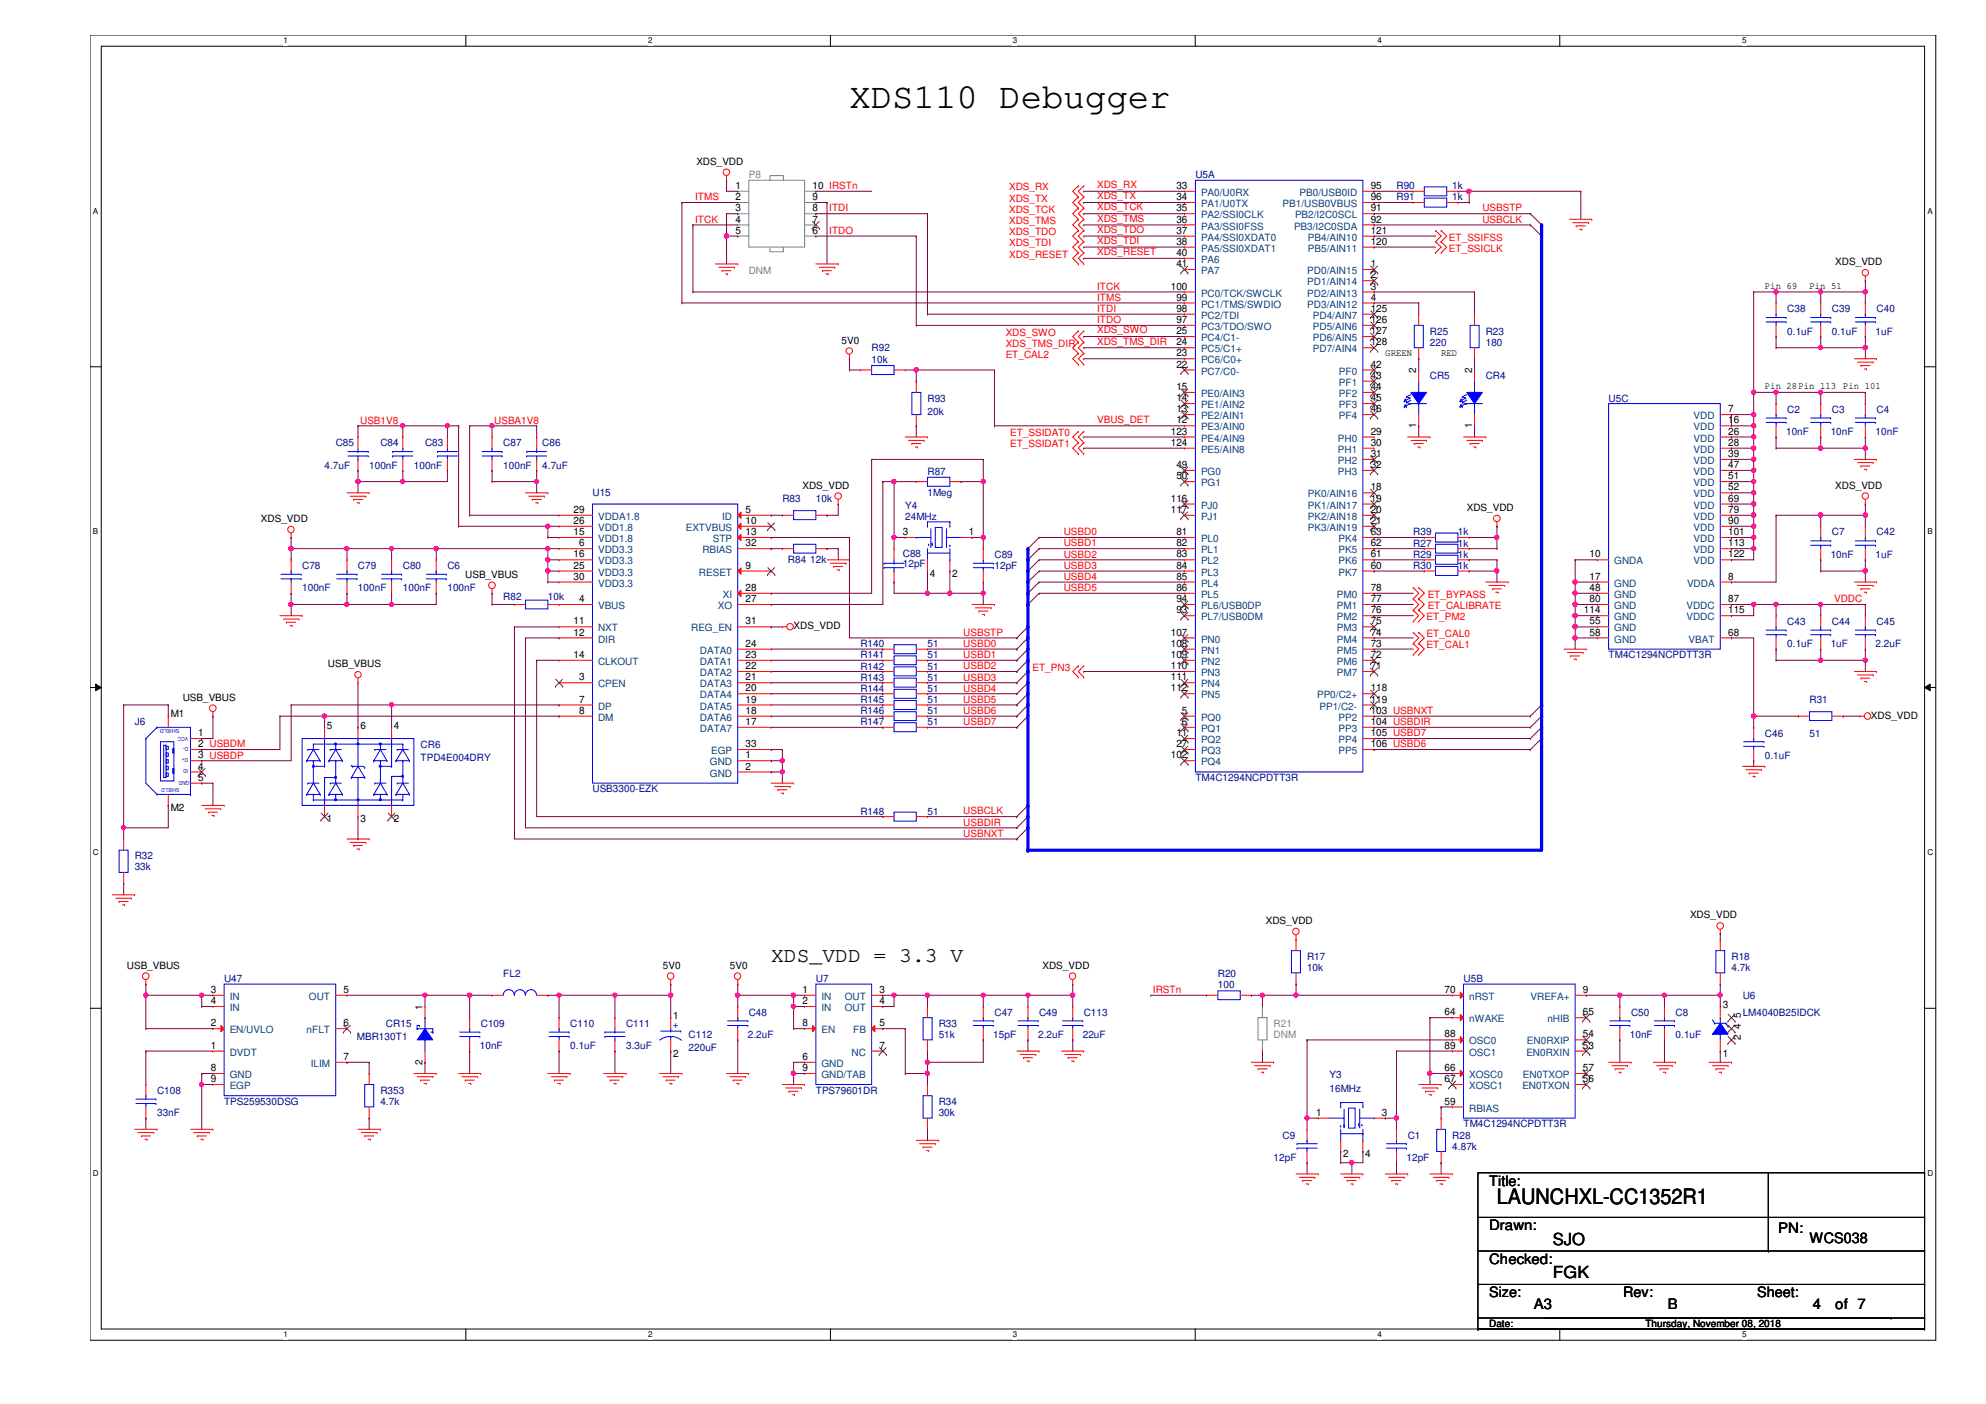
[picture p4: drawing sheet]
<svg xmlns="http://www.w3.org/2000/svg" width="420mm" height="297mm" viewBox="0 0 420 297" stroke-linecap="round" stroke-linejoin="round" font-family="sans-serif">
<defs><g id="words">
<text font-size="7.5" x="179.7" y="22.9">XDS110 Debugger</text>
<g font-size="4.5">
<text x="163.2" y="203.5">XDS_VDD = 3.3 V</text>
<text x="316.7" y="254.8">LAUNCHXL-CC1352R1</text>
</g>
<g font-size="3.5">
<text x="328.5" y="263.3">SJO</text>
<text x="328.5" y="270.4">FGK</text>
</g>
<g font-size="3">
<text x="315" y="250.9">Title:</text>
<text x="315" y="260.3">Drawn:</text>
<text x="376.2" y="260.8">PN:</text>
<text x="382.8" y="262.9">WCS038</text>
<text x="315" y="267.4">Checked:</text>
<text x="315" y="274.5">Size:</text>
<text x="343.4" y="274.5">Rev:</text>
<text x="371.7" y="274.5">Sheet:</text>
<text x="324.5" y="276.9">A3</text>
<text x="352.8" y="276.9">B</text>
<text x="383.5" y="276.9">4</text>
<text x="388.3" y="276.9">of 7</text>
</g>
<g font-size="2.1">
<text x="147.3" y="34.9">XDS_VDD</text>
<text x="155.6" y="40">1</text>
<text x="171.9" y="40">10 IRSTn</text>
<text x="248.9" y="40">33</text>
<text x="290" y="40">95</text>
<text x="155.6" y="42.3">2</text>
<text x="155.6" y="47.1">4</text>
<text x="155.6" y="44.7">3</text>
<text x="171.9" y="44.7">8</text>
<text x="171.9" y="47.1">7</text>
<text x="171.9" y="42.3">9</text>
<text x="248.9" y="42.3">34</text>
<text x="248.9" y="44.7">35</text>
<text x="248.9" y="47.1">36</text>
<text x="290" y="42.3">96</text>
<text x="290" y="44.7">91</text>
<text x="290" y="47.1">92</text>
<text x="155.6" y="49.4">5</text>
<text x="171.9" y="49.4">6</text>
<text x="248.9" y="49.4">37</text>
<text x="248.9" y="51.8">38</text>
<text x="290" y="49.4">121</text>
<text x="290" y="51.8">120</text>
<text x="248.9" y="54.1">40</text>
<text x="248.9" y="56.5">41</text>
<text x="290" y="56.5">1</text>
<text x="290" y="58.9">2</text>
<text x="388.3" y="56.1">XDS_VDD</text>
<text x="247.7" y="61.3">100</text>
<text x="248.9" y="63.6">99</text>
<text x="248.9" y="66">98</text>
<text x="290" y="61.3">3</text>
<text x="290" y="63.6">4</text>
<text x="290" y="66">125</text>
<text x="373.4" y="61">Pin 69</text>
<text x="382.8" y="61">Pin 51</text>
<text x="248.9" y="68.3">97</text>
<text x="248.9" y="70.7">25</text>
<text x="290" y="68.3">126</text>
<text x="290" y="70.7">127</text>
<text x="178.1" y="72.7">5V0</text>
<text x="248.9" y="73.1">24</text>
<text x="248.9" y="75.4">23</text>
<text x="248.9" y="77.8">22</text>
<text x="290" y="73.1">128</text>
<text x="290" y="77.8">42</text>
<text x="293.1" y="75.2">GREEN</text>
<text x="304.9" y="75.2">RED</text>
<text x="248.9" y="82.5">15</text>
<text x="290" y="80.1">43</text>
<text x="290" y="82.5">44</text>
<text x="299.6" y="79" transform="rotate(-90 299.6 79)">2</text>
<text x="311.4" y="79" transform="rotate(-90 311.4 79)">2</text>
<text x="373.4" y="82.3">Pin 28Pin 113 Pin 101</text>
<text x="248.9" y="84.9">14</text>
<text x="248.9" y="87.2">13</text>
<text x="248.9" y="89.6">12</text>
<text x="290" y="84.9">45</text>
<text x="290" y="87.2">46</text>
<text x="365.6" y="87.2">7</text>
<text x="365.6" y="89.6">16</text>
<text x="247.7" y="91.9">123</text>
<text x="247.7" y="94.3">124</text>
<text x="290" y="91.9">29</text>
<text x="290" y="94.3">30</text>
<text x="299.6" y="90.6" transform="rotate(-90 299.6 90.6)">1</text>
<text x="311.4" y="90.6" transform="rotate(-90 311.4 90.6)">1</text>
<text x="365.6" y="91.9">26</text>
<text x="365.6" y="94.3">28</text>
<text x="248.9" y="99">49</text>
<text x="248.9" y="101.4">50</text>
<text x="290" y="96.7">31</text>
<text x="290" y="99">32</text>
<text x="365.6" y="101.4">51</text>
<text x="365.6" y="96.7">39</text>
<text x="365.6" y="99">47</text>
<text x="169.8" y="103.4">XDS_VDD</text>
<text x="247.7" y="106.1">116</text>
<text x="290" y="103.8">18</text>
<text x="290" y="106.1">19</text>
<text x="365.6" y="103.8">52</text>
<text x="365.6" y="106.1">69</text>
<text x="388.3" y="103.4">XDS_VDD</text>
<text x="55.2" y="110.4">XDS_VDD</text>
<text x="121.3" y="113.2">15</text>
<text x="121.3" y="110.8">26</text>
<text x="121.3" y="108.5">29</text>
<text x="157.7" y="108.5">5</text>
<text x="157.7" y="110.8">10</text>
<text x="157.7" y="113.2">13</text>
<text x="191" y="113.2">3</text>
<text x="205" y="113.2">1</text>
<text x="247.7" y="108.5">117</text>
<text x="248.9" y="113.2">81</text>
<text x="290" y="108.5">20</text>
<text x="290" y="110.8">21</text>
<text x="290" y="113.2">63</text>
<text x="310.3" y="108.1">XDS_VDD</text>
<text x="365.6" y="108.5">79</text>
<text x="365.6" y="110.8">90</text>
<text x="365.6" y="113.2">101</text>
<text x="121.3" y="117.9">16</text>
<text x="122.5" y="115.6">6</text>
<text x="157.7" y="115.6">32</text>
<text x="248.9" y="115.6">82</text>
<text x="248.9" y="117.9">83</text>
<text x="290" y="115.6">62</text>
<text x="290" y="117.9">61</text>
<text x="336.3" y="117.9">10</text>
<text x="365.6" y="115.6">113</text>
<text x="365.6" y="117.9">122</text>
<text x="98.4" y="122.3">USB_VBUS</text>
<text x="121.3" y="120.3">25</text>
<text x="121.3" y="122.6">30</text>
<text x="157.7" y="120.3">9</text>
<text x="157.7" y="125">28</text>
<text x="196.7" y="122">4</text>
<text x="201.5" y="122">2</text>
<text x="248.9" y="120.3">84</text>
<text x="248.9" y="122.6">85</text>
<text x="248.9" y="125">86</text>
<text x="290" y="120.3">60</text>
<text x="290" y="125">78</text>
<text x="336.3" y="122.6">17</text>
<text x="336.3" y="125">48</text>
<text x="365.6" y="122.6">8</text>
<text x="122.5" y="127.4">4</text>
<text x="157.7" y="127.4">27</text>
<text x="248.9" y="127.4">94</text>
<text x="248.9" y="129.8">93</text>
<text x="290" y="127.4">77</text>
<text x="290" y="129.8">76</text>
<text x="335.1" y="129.8">114</text>
<text x="336.3" y="127.4">80</text>
<text x="365.6" y="127.4">87</text>
<text x="365.6" y="129.8">115</text>
<text x="121.3" y="132.1">11</text>
<text x="121.3" y="134.5">12</text>
<text x="157.7" y="136.8">24</text>
<text x="157.7" y="132.1">31</text>
<text x="167.9" y="133.1">XDS_VDD</text>
<text x="247.7" y="134.5">107</text>
<text x="247.7" y="136.8">108</text>
<text x="290" y="132.1">75</text>
<text x="290" y="134.5">74</text>
<text x="290" y="136.8">73</text>
<text x="336.3" y="132.1">55</text>
<text x="336.3" y="134.5">58</text>
<text x="365.6" y="134.5">68</text>
<text x="69.4" y="141.2">USB_VBUS</text>
<text x="121.3" y="139.2">14</text>
<text x="122.5" y="143.9">3</text>
<text x="157.7" y="143.9">21</text>
<text x="157.7" y="141.6">22</text>
<text x="157.7" y="139.2">23</text>
<text x="247.7" y="139.2">109</text>
<text x="247.7" y="141.6">110</text>
<text x="247.7" y="143.9">111</text>
<text x="290" y="139.2">72</text>
<text x="290" y="141.6">71</text>
<text x="38.7" y="148.3">USB_VBUS</text>
<text x="122.5" y="148.6">7</text>
<text x="157.7" y="148.6">19</text>
<text x="157.7" y="146.3">20</text>
<text x="247.7" y="146.3">112</text>
<text x="290" y="146.3">118</text>
<text x="290" y="148.6">119</text>
<text x="36.1" y="151.8">M1</text>
<text x="42" y="155.7">1</text>
<text x="69.2" y="154.1">5</text>
<text x="76.2" y="154.1">6</text>
<text x="83.4" y="154.1">4</text>
<text x="122.5" y="151">8</text>
<text x="157.7" y="153.4">17</text>
<text x="157.7" y="151">18</text>
<text x="248.9" y="155.7">11</text>
<text x="250.1" y="151">5</text>
<text x="250.1" y="153.4">6</text>
<text x="290" y="151">103 USBNXT</text>
<text x="290" y="153.4">104 USBDIR</text>
<text x="290" y="155.7">105 USBD7</text>
<text x="395.8" y="152.1">XDS_VDD</text>
<text x="42" y="158.1">2 USBDM</text>
<text x="42" y="160.4">3 USBDP</text>
<text x="157.7" y="160.4">1</text>
<text x="157.7" y="158.1">33</text>
<text x="247.7" y="160.4">102</text>
<text x="248.9" y="158.1">27</text>
<text x="290" y="158.1">106 USBD6</text>
<text x="42" y="162.8">4</text>
<text x="42" y="165.2">5</text>
<text x="157.7" y="162.8">2</text>
<text x="36.1" y="171.7">M2</text>
<text x="69.2" y="174">1</text>
<text x="76.2" y="174">3</text>
<text x="83.4" y="174">2</text>
<text x="267.8" y="195.5">XDS_VDD</text>
<text x="357.5" y="194.3">XDS_VDD</text>
<text x="26.8" y="204.9">USB_VBUS</text>
<text x="140.3" y="204.9">5V0</text>
<text x="154.4" y="204.9">5V0</text>
<text x="220.6" y="204.9">XDS_VDD</text>
<text x="44.6" y="210.1">3</text>
<text x="44.6" y="212.4">4</text>
<text x="72.7" y="210.1">5</text>
<text x="89.4" y="213.7" transform="rotate(-90 89.4 213.7)">1</text>
<text x="142.4" y="215.5">1</text>
<text x="169.8" y="212.4">2</text>
<text x="169.8" y="210.1">1</text>
<text x="186.1" y="212.4">4</text>
<text x="186.1" y="210.1">3</text>
<text x="305.6" y="210.1">70</text>
<text x="305.6" y="214.8">64</text>
<text x="334.9" y="214.8">65</text>
<text x="334.9" y="210.1">9</text>
<text x="364.4" y="213.2">3</text>
<text x="368.3" y="215.3" transform="rotate(-90 368.3 215.3)">5</text>
<text x="44.6" y="221.9">1</text>
<text x="44.6" y="217.1">2</text>
<text x="72.7" y="217.1">6</text>
<text x="169.8" y="217.1">8</text>
<text x="186.1" y="217.1">5</text>
<text x="186.1" y="221.9">7</text>
<text x="305.6" y="219.5">88</text>
<text x="305.6" y="221.9">89</text>
<text x="334.9" y="219.5">54</text>
<text x="334.9" y="221.9">53</text>
<text x="368.3" y="220" transform="rotate(-90 368.3 220)">2</text>
<text x="368.3" y="217.6" transform="rotate(-90 368.3 217.6)">4</text>
<text x="44.6" y="226.6">8</text>
<text x="72.7" y="224.2">7</text>
<text x="89.4" y="225.2" transform="rotate(-90 89.4 225.2)">2</text>
<text x="142.4" y="223.6">2</text>
<text x="169.8" y="224.2">6</text>
<text x="169.8" y="226.6">9</text>
<text x="305.6" y="226.6">66</text>
<text x="334.9" y="226.6">57</text>
<text x="364.4" y="223.6">1</text>
<text x="44.6" y="228.9">9</text>
<text x="305.6" y="228.9">67</text>
<text x="305.6" y="233.7">59</text>
<text x="334.9" y="228.9">56</text>
<text x="278.4" y="236.1">1</text>
<text x="292.4" y="236.1">3</text>
<text x="284.1" y="244.9">2</text>
<text x="288.8" y="244.9">4</text>
<text x="315" y="280.8">Date:</text>
<text x="348.1" y="280.8">Thursday, November 08, 2018</text>
</g>
<g font-size="2.1" fill="#808080">
<text x="158.4" y="37.7">P8</text>
<text x="158.4" y="58">DNM</text>
<text x="269.5" y="217.3">R21</text>
<text x="269.5" y="219.6">DNM</text>
</g>
<g font-size="2.1" fill="#f00">
<text x="213.5" y="40.3">XDS_RX</text>
<text x="232.1" y="39.8">XDS_RX</text>
<text x="147.1" y="42.4">ITMS</text>
<text x="147.1" y="47.1">ITCK</text>
<text x="175.4" y="44.7">ITDI</text>
<text x="213.5" y="42.7">XDS_TX</text>
<text x="213.5" y="45">XDS_TCK</text>
<text x="213.5" y="47.4">XDS_TMS</text>
<text x="232.1" y="42.2">XDS_TX</text>
<text x="232.1" y="44.5">XDS_TCK</text>
<text x="232.1" y="46.9">XDS_TMS</text>
<text x="313.6" y="44.7">USBSTP</text>
<text x="313.6" y="47.1">USBCLK</text>
<text x="175.4" y="49.5">ITDO</text>
<text x="213.5" y="49.7">XDS_TDO</text>
<text x="213.5" y="52.1">XDS_TDI</text>
<text x="232.1" y="49.3">XDS_TDO</text>
<text x="232.1" y="51.6">XDS_TDI</text>
<text x="232.1" y="54">XDS_RESET</text>
<text x="306.5" y="50.9">ET_SSIFSS</text>
<text x="306.5" y="53.3">ET_SSICLK</text>
<text x="213.5" y="54.5">XDS_RESET</text>
<text x="232.1" y="61.3">ITCK</text>
<text x="232.1" y="63.6">ITMS</text>
<text x="232.1" y="66">ITDI</text>
<text x="212.8" y="71">XDS_SWO</text>
<text x="232.1" y="68.4">ITDO</text>
<text x="232.1" y="70.5">XDS_SWO</text>
<text x="212.8" y="73.4">XDS_TMS_DIR</text>
<text x="212.8" y="75.7">ET_CAL2</text>
<text x="232.1" y="72.9">XDS_TMS_DIR</text>
<text x="76.2" y="89.6">USB1V8</text>
<text x="104.6" y="89.6">USBA1V8</text>
<text x="232.1" y="89.4">VBUS_DET</text>
<text x="213.7" y="92.3">ET_SSIDAT0</text>
<text x="213.7" y="94.7">ET_SSIDAT1</text>
<text x="225" y="113.2">USBD0</text>
<text x="225" y="115.6">USBD1</text>
<text x="225" y="118">USBD2</text>
<text x="225" y="120.4">USBD3</text>
<text x="225" y="122.7">USBD4</text>
<text x="225" y="125.1">USBD5</text>
<text x="301.8" y="131.2">ET_PM2</text>
<text x="302" y="126.5">ET_BYPASS</text>
<text x="302" y="128.9">ET_CALIBRATE</text>
<text x="388" y="127.4">VDDC</text>
<text x="203.8" y="134.5">USBSTP</text>
<text x="203.8" y="136.9">USBD0</text>
<text x="301.8" y="134.8">ET_CAL0</text>
<text x="301.8" y="137.2">ET_CAL1</text>
<text x="203.8" y="139.2">USBD1</text>
<text x="203.8" y="141.6">USBD2</text>
<text x="203.8" y="144">USBD3</text>
<text x="218.4" y="141.9">ET_PN3</text>
<text x="203.8" y="146.3">USBD4</text>
<text x="203.8" y="148.7">USBD5</text>
<text x="203.8" y="151">USBD6</text>
<text x="203.8" y="153.4">USBD7</text>
<text x="203.8" y="172.3">USBCLK</text>
<text x="203.8" y="174.7">USBDIR</text>
<text x="203.8" y="177">USBNXT</text>
<text x="243.9" y="210.1">IRSTn</text>
</g>
<g font-size="2.1" fill="#000080">
<text x="252.9" y="37.7">U5A</text>
<text x="295.4" y="40.1">R90</text>
<text x="307.3" y="40.1">1k</text>
<text x="295.4" y="42.4">R91</text>
<text x="307.3" y="42.4">1k</text>
<text x="302.5" y="70.8">R25</text>
<text x="314.3" y="70.8">R23</text>
<text x="378.1" y="66">C38</text>
<text x="378.1" y="70.8">0.1uF</text>
<text x="387.6" y="66">C39</text>
<text x="387.6" y="70.8">0.1uF</text>
<text x="396.8" y="70.8">1uF</text>
<text x="397" y="66">C40</text>
<text x="184.4" y="74.3">R92</text>
<text x="184.4" y="76.7">10k</text>
<text x="302.5" y="73.2">220</text>
<text x="314.3" y="73.2">180</text>
<text x="302.5" y="80.2">CR5</text>
<text x="314.3" y="80.2">CR4</text>
<text x="196.2" y="85">R93</text>
<text x="196.2" y="87.8">20k</text>
<text x="340.3" y="85">U5C</text>
<text x="378.1" y="87.3">C2</text>
<text x="387.6" y="87.3">C3</text>
<text x="397" y="87.3">C4</text>
<text x="71" y="94.4">C85</text>
<text x="80.5" y="94.4">C84</text>
<text x="89.9" y="94.4">C83</text>
<text x="106.5" y="94.4">C87</text>
<text x="114.7" y="94.4">C86</text>
<text x="377.9" y="92">10nF</text>
<text x="387.3" y="92">10nF</text>
<text x="396.8" y="92">10nF</text>
<text x="68.7" y="99.1">4.7uF</text>
<text x="78.1" y="99.1">100nF</text>
<text x="87.5" y="99.1">100nF</text>
<text x="106.5" y="99.1">100nF</text>
<text x="114.7" y="99.1">4.7uF</text>
<text x="196.2" y="100.5">R87</text>
<text x="125.3" y="105">U15</text>
<text x="165.5" y="106.2">R83</text>
<text x="172.6" y="106.2">10k</text>
<text x="191.5" y="107.6">Y4</text>
<text x="196.2" y="105">1Meg</text>
<text x="191.5" y="110">24MHz</text>
<text x="299" y="113.3">R39</text>
<text x="308.4" y="113.3">1k</text>
<text x="387.6" y="113.3">C7</text>
<text x="397" y="113.3">C42</text>
<text x="166.7" y="119.2">R84 12k</text>
<text x="191" y="117.8">C88</text>
<text x="191" y="119.9">12pF</text>
<text x="210.4" y="118">C89</text>
<text x="299" y="118">R29</text>
<text x="299" y="115.7">R27</text>
<text x="308.4" y="118">1k</text>
<text x="308.4" y="115.7">1k</text>
<text x="387.3" y="118">10nF</text>
<text x="396.8" y="118">1uF</text>
<text x="63.9" y="120.4">C78</text>
<text x="63.9" y="125.1">100nF</text>
<text x="75.7" y="120.4">C79</text>
<text x="75.7" y="125.1">100nF</text>
<text x="85.2" y="120.4">C80</text>
<text x="85.2" y="125.1">100nF</text>
<text x="94.7" y="120.4">C6</text>
<text x="94.7" y="125.1">100nF</text>
<text x="210.4" y="120.4">12pF</text>
<text x="299" y="120.4">R30</text>
<text x="308.4" y="120.4">1k</text>
<text x="106.5" y="127">R82</text>
<text x="115.9" y="127">10k</text>
<text x="182" y="136.9">R140</text>
<text x="196.2" y="136.9">51</text>
<text x="378.1" y="132.2">C43</text>
<text x="378.1" y="136.9">0.1uF</text>
<text x="387.3" y="136.9">1uF</text>
<text x="387.6" y="132.2">C44</text>
<text x="396.8" y="136.9">2.2uF</text>
<text x="397" y="132.2">C45</text>
<text x="182" y="141.6">R142</text>
<text x="182" y="139.3">R141</text>
<text x="196.2" y="141.6">51</text>
<text x="196.2" y="139.3">51</text>
<text x="340.3" y="139.3">TM4C1294NCPDTT3R</text>
<text x="182" y="146.4">R144</text>
<text x="182" y="148.7">R145</text>
<text x="182" y="144">R143</text>
<text x="196.2" y="146.4">51</text>
<text x="196.2" y="148.7">51</text>
<text x="196.2" y="144">51</text>
<text x="382.8" y="148.7">R31</text>
<text x="28.5" y="153.5">J6</text>
<text x="182" y="151.1">R146</text>
<text x="182" y="153.5">R147</text>
<text x="196.2" y="151.1">51</text>
<text x="196.2" y="153.5">51</text>
<text x="373.4" y="155.8">C46</text>
<text x="382.8" y="155.8">51</text>
<text x="89" y="158.2">CR6</text>
<text x="89" y="161">TPD4E004DRY</text>
<text x="373.4" y="160.5">0.1uF</text>
<text x="125.3" y="167.6">USB3300-EZK</text>
<text x="252.9" y="165.3">TM4C1294NCPDTT3R</text>
<text x="182" y="172.3">R148</text>
<text x="196.2" y="172.3">51</text>
<text x="28.5" y="181.8">R32</text>
<text x="28.5" y="184.1">33k</text>
<text x="276.5" y="203.1">R17</text>
<text x="366.3" y="203.1">R18</text>
<text x="47.4" y="207.8">U47</text>
<text x="106.5" y="206.6">FL2</text>
<text x="172.6" y="207.8">U7</text>
<text x="257.6" y="206.6">R20</text>
<text x="257.6" y="209">100</text>
<text x="276.5" y="205.4">10k</text>
<text x="309.6" y="207.8">U5B</text>
<text x="366.3" y="205.4">4.7k</text>
<text x="158.4" y="214.9">C48</text>
<text x="210.4" y="214.9">C47</text>
<text x="219.8" y="214.9">C49</text>
<text x="229.3" y="214.9">C113</text>
<text x="345.1" y="214.9">C50</text>
<text x="354.5" y="214.9">C8</text>
<text x="368.7" y="211.3">U6</text>
<text x="368.7" y="214.9">LM4040B25IDCK</text>
<text x="75.5" y="220.1">MBR130T1</text>
<text x="81.7" y="217.3">CR15</text>
<text x="101.5" y="222">10nF</text>
<text x="101.7" y="217.3">C109</text>
<text x="120.6" y="217.3">C110</text>
<text x="120.6" y="222">0.1uF</text>
<text x="132.5" y="217.3">C111</text>
<text x="132.5" y="222">3.3uF</text>
<text x="145.7" y="219.6">C112</text>
<text x="158.2" y="219.6">2.2uF</text>
<text x="198.6" y="217.3">R33</text>
<text x="198.6" y="219.6">51k</text>
<text x="210.1" y="219.6">15pF</text>
<text x="219.6" y="219.6">2.2uF</text>
<text x="229.1" y="219.6">22uF</text>
<text x="344.8" y="219.6">10nF</text>
<text x="354.5" y="219.6">0.1uF</text>
<text x="145.7" y="222.4">220uF</text>
<text x="33.2" y="231.4">C108</text>
<text x="47.4" y="233.8">TPS259530DSG</text>
<text x="80.5" y="231.4">R353</text>
<text x="80.5" y="233.8">4.7k</text>
<text x="172.6" y="231.4">TPS79601DR</text>
<text x="198.6" y="233.8">R34</text>
<text x="281.3" y="228.1">Y3</text>
<text x="281.3" y="230.9">16MHz</text>
<text x="33.2" y="236.1">33nF</text>
<text x="198.6" y="236.1">30k</text>
<text x="309.6" y="238.5">TM4C1294NCPDTT3R</text>
<text x="269.5" y="245.6">12pF</text>
<text x="271.4" y="240.9">C9</text>
<text x="297.6" y="245.6">12pF</text>
<text x="297.8" y="240.9">C1</text>
<text x="307.3" y="240.9">R28</text>
<text x="307.3" y="243.2">4.87k</text>
</g>
<g font-size="2.1" fill="#004080">
<text x="254.1" y="41.4">PA0/U0RX</text>
<text x="275" y="41.4">PB0/USB0ID</text>
<text x="254.1" y="43.8">PA1/U0TX</text>
<text x="254.1" y="46.2">PA2/SSI0CLK</text>
<text x="271.4" y="43.8">PB1/USB0VBUS</text>
<text x="274" y="46.2">PB2/I2C0SCL</text>
<text x="254.1" y="48.6">PA3/SSI0FSS</text>
<text x="254.1" y="50.9">PA4/SSI0XDAT0</text>
<text x="254.1" y="53.3">PA5/SSI0XDAT1</text>
<text x="273.8" y="48.6">PB3/I2C0SDA</text>
<text x="276.7" y="50.9">PB4/AIN10</text>
<text x="276.7" y="53.3">PB5/AIN11</text>
<text x="254.1" y="55.6">PA6</text>
<text x="254.1" y="58">PA7</text>
<text x="276.6" y="58">PD0/AIN15</text>
<text x="254.1" y="62.7">PC0/TCK/SWCLK</text>
<text x="254.1" y="65.1">PC1/TMS/SWDIO</text>
<text x="276.6" y="60.4">PD1/AIN14</text>
<text x="276.6" y="62.7">PD2/AIN13</text>
<text x="276.6" y="65.1">PD3/AIN12</text>
<text x="254.1" y="67.4">PC2/TDI</text>
<text x="254.1" y="69.8">PC3/TDO/SWO</text>
<text x="277.7" y="67.4">PD4/AIN7</text>
<text x="277.7" y="69.8">PD5/AIN6</text>
<text x="254.1" y="72.2">PC4/C1-</text>
<text x="254.1" y="74.5">PC5/C1+</text>
<text x="254.1" y="76.9">PC6/C0+</text>
<text x="277.7" y="72.2">PD6/AIN5</text>
<text x="277.7" y="74.5">PD7/AIN4</text>
<text x="254.1" y="79.2">PC7/C0-</text>
<text x="254.1" y="84">PE0/AIN3</text>
<text x="283.3" y="79.2">PF0</text>
<text x="283.3" y="81.6">PF1</text>
<text x="283.3" y="84">PF2</text>
<text x="254.1" y="86.4">PE1/AIN2</text>
<text x="254.1" y="88.7">PE2/AIN1</text>
<text x="283.3" y="86.4">PF3</text>
<text x="283.3" y="88.7">PF4</text>
<text x="358.3" y="88.7">VDD</text>
<text x="254.1" y="91.1">PE3/AIN0</text>
<text x="254.1" y="93.4">PE4/AIN9</text>
<text x="254.1" y="95.8">PE5/AIN8</text>
<text x="283" y="93.4">PH0</text>
<text x="283" y="95.8">PH1</text>
<text x="358.3" y="91.1">VDD</text>
<text x="358.3" y="93.4">VDD</text>
<text x="358.3" y="95.8">VDD</text>
<text x="254.1" y="100.5">PG0</text>
<text x="283" y="98.2">PH2</text>
<text x="283" y="100.5">PH3</text>
<text x="358.3" y="98.2">VDD</text>
<text x="358.3" y="100.5">VDD</text>
<text x="254.1" y="102.9">PG1</text>
<text x="254.1" y="107.6">PJ0</text>
<text x="276.7" y="105.2">PK0/AIN16</text>
<text x="276.7" y="107.6">PK1/AIN17</text>
<text x="358.3" y="102.9">VDD</text>
<text x="358.3" y="105.2">VDD</text>
<text x="358.3" y="107.6">VDD</text>
<text x="126.5" y="112.3">VDD1.8</text>
<text x="126.5" y="110">VDDA1.8</text>
<text x="145.1" y="112.3">EXTVBUS</text>
<text x="152.8" y="110">ID</text>
<text x="254.1" y="110">PJ1</text>
<text x="276.7" y="110">PK2/AIN18</text>
<text x="276.7" y="112.3">PK3/AIN19</text>
<text x="358.3" y="110">VDD</text>
<text x="358.3" y="112.3">VDD</text>
<text x="126.5" y="117.1">VDD3.3</text>
<text x="126.5" y="114.7">VDD1.8</text>
<text x="126.5" y="119.4">VDD3.3</text>
<text x="148.6" y="117.1">RBIAS</text>
<text x="150.8" y="114.7">STP</text>
<text x="254.1" y="114.7">PL0</text>
<text x="254.1" y="117.1">PL1</text>
<text x="254.1" y="119.4">PL2</text>
<text x="283.2" y="114.7">PK4</text>
<text x="283.2" y="117.1">PK5</text>
<text x="283.2" y="119.4">PK6</text>
<text x="341.5" y="119.4">GNDA</text>
<text x="358.3" y="114.7">VDD</text>
<text x="358.3" y="117.1">VDD</text>
<text x="358.3" y="119.4">VDD</text>
<text x="126.5" y="121.8">VDD3.3</text>
<text x="126.5" y="124.1">VDD3.3</text>
<text x="147.9" y="121.8">RESET</text>
<text x="254.1" y="121.8">PL3</text>
<text x="254.1" y="124.1">PL4</text>
<text x="283.2" y="121.8">PK7</text>
<text x="341.5" y="124.1">GND</text>
<text x="356.9" y="124.1">VDDA</text>
<text x="126.5" y="128.9">VBUS</text>
<text x="151.8" y="128.9">XO</text>
<text x="152.9" y="126.5">XI</text>
<text x="254.1" y="126.5">PL5</text>
<text x="254.1" y="128.9">PL6/USB0DP</text>
<text x="254.1" y="131.2">PL7/USB0DM</text>
<text x="282.8" y="126.5">PM0</text>
<text x="282.8" y="128.9">PM1</text>
<text x="282.8" y="131.2">PM2</text>
<text x="341.5" y="126.5">GND</text>
<text x="341.5" y="128.9">GND</text>
<text x="341.5" y="131.2">GND</text>
<text x="356.8" y="128.9">VDDC</text>
<text x="356.8" y="131.2">VDDC</text>
<text x="126.5" y="133.6">NXT</text>
<text x="126.5" y="135.9">DIR</text>
<text x="146.2" y="133.6">REG_EN</text>
<text x="254.1" y="135.9">PN0</text>
<text x="282.8" y="133.6">PM3</text>
<text x="282.8" y="135.9">PM4</text>
<text x="341.5" y="133.6">GND</text>
<text x="341.5" y="135.9">GND</text>
<text x="357.3" y="135.9">VBAT</text>
<text x="126.5" y="140.7">CLKOUT</text>
<text x="148.1" y="143">DATA2</text>
<text x="148.1" y="140.7">DATA1</text>
<text x="148.1" y="138.3">DATA0</text>
<text x="254.1" y="138.3">PN1</text>
<text x="254.1" y="140.7">PN2</text>
<text x="254.1" y="143">PN3</text>
<text x="282.8" y="138.3">PM5</text>
<text x="282.8" y="140.7">PM6</text>
<text x="282.8" y="143">PM7</text>
<text x="126.5" y="145.4">CPEN</text>
<text x="148.1" y="147.7">DATA4</text>
<text x="148.1" y="145.4">DATA3</text>
<text x="254.1" y="145.4">PN4</text>
<text x="254.1" y="147.7">PN5</text>
<text x="278.6" y="147.7">PP0/C2+</text>
<text x="126.5" y="150.1">DP</text>
<text x="126.5" y="152.5">DM</text>
<text x="148.1" y="154.9">DATA7</text>
<text x="148.1" y="152.5">DATA6</text>
<text x="148.1" y="150.1">DATA5</text>
<text x="254.1" y="152.5">PQ0</text>
<text x="254.1" y="154.9">PQ1</text>
<text x="279.1" y="150.1">PP1/C2-</text>
<text x="283.2" y="152.5">PP2</text>
<text x="283.2" y="154.9">PP3</text>
<text x="150.2" y="161.9">GND</text>
<text x="150.5" y="159.6">EGP</text>
<text x="254.1" y="157.2">PQ2</text>
<text x="254.1" y="159.6">PQ3</text>
<text x="254.1" y="161.9">PQ4</text>
<text x="283.2" y="157.2">PP4</text>
<text x="283.2" y="159.6">PP5</text>
<text x="150.2" y="164.3">GND</text>
<text x="48.6" y="211.5">IN</text>
<text x="48.6" y="213.9">IN</text>
<text x="65.4" y="211.5">OUT</text>
<text x="173.8" y="213.9">IN</text>
<text x="173.8" y="211.5">IN</text>
<text x="178.7" y="213.9">OUT</text>
<text x="178.7" y="211.5">OUT</text>
<text x="310.8" y="211.5">nRST</text>
<text x="323.8" y="211.5">VREFA+</text>
<text x="48.6" y="218.6">EN/UVLO</text>
<text x="64.9" y="218.6">nFLT</text>
<text x="173.8" y="218.6">EN</text>
<text x="180.5" y="218.6">FB</text>
<text x="310.8" y="221">OSC0</text>
<text x="310.8" y="216.3">nWAKE</text>
<text x="323" y="221">EN0RXIP</text>
<text x="327.4" y="216.3">nHIB</text>
<text x="48.6" y="223.4">DVDT</text>
<text x="65.7" y="225.7">ILIM</text>
<text x="173.8" y="225.7">GND</text>
<text x="180.2" y="223.4">NC</text>
<text x="310.8" y="223.4">OSC1</text>
<text x="322.9" y="223.4">EN0RXIN</text>
<text x="48.6" y="228.1">GND</text>
<text x="48.6" y="230.4">EGP</text>
<text x="173.8" y="228.1">GND/TAB</text>
<text x="310.8" y="228.1">XOSC0</text>
<text x="310.8" y="230.4">XOSC1</text>
<text x="322.1" y="230.4">EN0TXON</text>
<text x="322.2" y="228.1">EN0TXOP</text>
<text x="310.8" y="235.2">RBIAS</text>
</g>
<text font-size="2.1" fill="#00f" x="142.4" y="217.5">+</text>
<g font-size="1.7">
<text x="60" y="9.2">1</text>
<text x="137.1" y="9.2">2</text>
<text x="214.2" y="9.2">3</text>
<text x="291.4" y="9.2">4</text>
<text x="368.6" y="9.2">5</text>
<text x="19.6" y="45.2">A</text>
<text x="407.8" y="45.2">A</text>
<text x="19.6" y="113">B</text>
<text x="407.8" y="113">B</text>
<text x="19.6" y="180.9">C</text>
<text x="407.8" y="180.9">C</text>
<text x="19.6" y="248.8">D</text>
<text x="407.8" y="248.8">D</text>
<text x="60" y="283">1</text>
<text x="137.1" y="283">2</text>
<text x="214.2" y="283">3</text>
<text x="291.4" y="283">4</text>
<text x="368.6" y="283">5</text>
</g>
<g font-size="1.1" fill="#00f">
<text x="38" y="154.3" transform="rotate(180 38 154.3)">SHIELD</text>
<text x="39.8" y="155.9" transform="rotate(180 39.8 155.9)">VCC</text>
<text x="39.8" y="158.1" transform="rotate(180 39.8 158.1)">D-</text>
<text x="39.8" y="160.4" transform="rotate(180 39.8 160.4)">D+</text>
<text x="38" y="166.8" transform="rotate(180 38 166.8)">SHIELD</text>
<text x="39.8" y="162.8" transform="rotate(180 39.8 162.8)">ID</text>
<text x="40.1" y="165.1" transform="rotate(180 40.1 165.1)">GND</text>
</g>
</g></defs>
<path d="M19.1 7.4h390.4v276.1h-390.4zM21.4 9.8h385.8v271.4h-385.8z" fill="none" stroke="#000" stroke-width=".21"/>
<g fill="#fff">
<path d="M60 7.7h.9v1.9h-.9z"/>
<path d="M60 281.4h.9v1.9h-.9z"/>
</g>
<path d="M98.6 7.4v2.4M98.6 281.2v2.3" fill="none" stroke="#000" stroke-width=".21"/>
<g fill="#fff">
<path d="M137.1 7.7h.9v1.9h-.9z"/>
<path d="M137.1 281.4h.9v1.9h-.9z"/>
</g>
<path d="M175.7 7.4v2.4M175.7 281.2v2.3" fill="none" stroke="#000" stroke-width=".21"/>
<g fill="#fff">
<path d="M214.2 7.7h1v1.9h-1z"/>
<path d="M214.2 281.4h1v1.9h-1z"/>
</g>
<path d="M252.9 7.4v2.4M252.9 281.2v2.3" fill="none" stroke="#000" stroke-width=".21"/>
<g fill="#fff">
<path d="M291.4 7.7h1v1.9h-1z"/>
<path d="M291.4 281.4h1v1.9h-1z"/>
</g>
<path d="M330 7.4v2.4M330 281.2v2.3" fill="none" stroke="#000" stroke-width=".21"/>
<g fill="#fff">
<path d="M368.6 7.7h.9v1.9h-.9z"/>
<path d="M368.6 281.4h.9v1.9h-.9z"/>
<path d="M19.6 43.7h1.2v1.9h-1.2z"/>
<path d="M407.8 43.7h1.1v1.9h-1.1z"/>
<path d="M19.6 111.5h1.2v1.9h-1.2z"/>
<path d="M407.8 111.5h1.1v1.9h-1.1z"/>
</g>
<path d="M19.1 77.6h2.3M407.2 77.6h2.3" fill="none" stroke="#000" stroke-width=".21"/>
<g fill="#fff">
<path d="M19.6 179.4h1.3v1.9h-1.3z"/>
<path d="M407.8 179.4h1.2v1.9h-1.2z"/>
</g>
<path d="M19.1 145.5h2.3M20.2 144.7l1.2 .8-1.2 .6zM407.2 145.5l1.1-.8v1.4zM407.2 145.5h2.3" fill="none" stroke="#000" stroke-width=".21"/>
<path d="M20.2 144.7l1.2 .8-1.2 .6zM407.2 145.5l1.1-.8v1.4z" fill="#000"/>
<g fill="#fff">
<path d="M19.6 247.2h1.3v1.9h-1.3z"/>
<path d="M407.8 247.2h1.2v1.9h-1.2z"/>
</g>
<g fill="none" stroke="#000" stroke-width=".21">
<path d="M19.1 213.3h2.3M407.2 213.3h2.3M312.7 248.1h94.5v30.7h-94.5zM312.7 257.6h94.5M374.1 257.6h.1M374.1 248.1v16.6M407.2 257.6h.1M312.7 264.7h94.5M312.7 271.7h94.5M312.7 278.8v2.4M326.9 278.8h73.2M374.1 264.7h.1"/>
<path d="M400.1 278.8h.1M407.2 264.7h.1M407.2 271.7h.1M407.2 278.8h.1M407.2 278.8v2.4M312.7 281.2h.1M312.7 281.2h94.5M407.2 281.2h.1"/>
</g>
<g fill="none" stroke="#f00" stroke-width=".21">
<path d="M153.7 38.1h.1M153.7 37.2v.9M228.1 39.3h.1M228.1 39.3l-1.2 1.2 1.2 1.2M229.3 39.3h.1M229.3 39.3l-1.2 1.2 1.2 1.2M151.3 55.8h4.8M152.1 56.6h3.3M152.7 57.3h.1M152.7 57.3h1.9M153.5 58h.4M153.9 58h.1"/>
<path d="M155.4 56.6h.1M156.1 55.8h.1M172.6 55.8h4.7M173.3 56.6h3.3M174 57.3h.1M174 57.3h1.9M174.7 58h.5M175.2 58h.1M176.6 56.6h.1M177.3 55.8h.1M228.1 41.7h.1M228.1 44h.1"/>
<path d="M228.1 46.4h.1M228.1 48.8h.1M228.1 51.1h.1M228.1 53.5h.1M228.1 55.8h.1M228.1 41.7l-1.2 1.1 1.2 1.2M228.1 44l-1.2 1.2 1.2 1.2M228.1 46.4l-1.2 1.2 1.2 1.2M228.1 48.8l-1.2 1.2 1.2 1.1M228.1 51.1l-1.2 1.2 1.2 1.2M228.1 53.5l-1.2 1.2 1.2 1.1M229.3 41.7h.1"/>
<path d="M229.3 44h.1M229.3 46.4h.1M229.3 48.8h.1M229.3 51.1h.1M229.3 53.5h.1M229.3 55.8h.1M229.3 41.7l-1.2 1.1 1.2 1.2M229.3 44l-1.2 1.2 1.2 1.2M229.3 46.4l-1.2 1.2 1.2 1.2M229.3 48.8l-1.2 1.2 1.2 1.1M229.3 51.1l-1.2 1.2 1.2 1.2M229.3 53.5l-1.2 1.2 1.2 1.1"/>
<path d="M303.7 48.8h.1M303.7 51.1h.1M303.7 53.5h.1M303.7 48.8l1.2 1.2-1.2 1.1M303.7 51.1l1.2 1.2-1.2 1.2M304.9 48.8h.1M304.9 51.1h.1M304.9 53.5h.1M304.9 48.8l1.2 1.2-1.2 1.1M304.9 51.1l1.2 1.2-1.2 1.2M332.1 46.4h4.7M332.7 47.1h3.4"/>
<path d="M333.5 47.8h.1M333.5 47.8h1.9M334.2 48.5h.4M334.6 48.5h.1M336.1 47.1h.1M336.8 46.4h.1M394.6 59.4h.1M394.6 58.4v1M179.7 75.9h.1M179.7 75v.9M228.1 70h.1M228.1 72.4h.1"/>
<path d="M228.1 74.8h.1M228.1 77.1h.1M228.1 70l-1.2 1.2 1.2 1.2M228.1 72.4l-1.2 1.2 1.2 1.2M228.1 74.8l-1.2 1.1 1.2 1.2M229.3 70h.1M229.3 72.4h.1M229.3 74.8h.1M229.3 77.1h.1M229.3 70l-1.2 1.2 1.2 1.2M229.3 72.4l-1.2 1.2 1.2 1.2M229.3 74.8l-1.2 1.1 1.2 1.2"/>
<path d="M312 75.9h.1M312 66.5h.1M312 66.5v2.3M312 73.6v2.3M392.3 75.9h4.7M393 76.6h3.3M393.7 77.3h.1M393.7 77.3h1.9M394.4 78.1h.5M394.9 78.1h.1M396.3 76.6h.1M397 75.9h.1"/>
<path d="M191.5 92.5h4.7M192.2 93.2h3.3M192.9 93.9h.1M192.9 93.9h1.9M193.6 94.6h.5M194.1 94.6h.1M195.5 93.2h.1M196.2 92.5h.1M228.1 91.3h.1M228.1 93.6h.1M228.1 96h.1M228.1 91.3l-1.2 1.2 1.2 1.1"/>
<path d="M228.1 93.6l-1.2 1.2 1.2 1.2M229.3 91.3h.1M229.3 93.6h.1M229.3 96h.1M229.3 91.3l-1.2 1.2 1.2 1.1M229.3 93.6l-1.2 1.2 1.2 1.2M297.8 92.5h4.7M298.5 93.2h3.3M299.2 93.9h.1M299.2 93.9h1.9M299.9 94.6h.5M300.4 94.6h.1"/>
<path d="M301.8 93.2h.1M302.5 92.5h.1M309.6 92.5h4.7M310.3 93.2h3.3M311 93.9h.1M311 93.9h1.9M311.7 94.6h.5M312.2 94.6h.1M313.6 93.2h.1M314.3 92.5h.1M392.3 97.2h4.7M393 97.9h3.3"/>
<path d="M393.7 98.6h.1M393.7 98.6h1.9M394.4 99.3h.5M394.9 99.3h.1M396.3 97.9h.1M397 97.2h.1M61.6 113.7h.1M61.6 112.8v.9M73.4 104.3h4.7M74.1 105h3.3M74.8 105.7h.1M74.8 105.7h1.9"/>
<path d="M75.5 106.4h.5M76 106.4h.1M77.4 105h.1M78.1 104.3h.1M111.2 104.3h4.7M111.9 105h3.3M112.6 105.7h.1M112.6 105.7h1.9M113.3 106.4h.5M113.8 106.4h.1M115.2 105h.1M115.9 104.3h.1"/>
<path d="M175 118.4h4.7M175.7 119.2h3.3M176.4 119.8h.1M176.4 119.8h1.9M177.3 106.6h.1M177.3 105.7v.9M179 119.2h.1M179.7 118.4h.1M316.7 111.3h.1M316.7 110.4v.9M394.6 106.6h.1M394.6 105.7v.9"/>
<path d="M59.2 130.3h4.7M59.9 131h3.3M60.6 131.7h.1M60.6 131.7h1.9M61.3 132.4h.5M61.8 132.4h.1M63.2 131h.1M63.9 130.3h.1M104.1 125.5h.1M104.1 124.6v.9M165.5 132.6h.1M165.5 132.6h1"/>
<path d="M177.1 120.6h.4M177.5 120.6h.1M205.7 127.9h4.7M206.4 128.6h3.3M207.1 129.3h.1M207.1 129.3h1.9M207.8 130h.5M208.3 130h.1M209.7 128.6h.1M210.4 127.9h.1M299 124.3h.1M299 126.7h.1"/>
<path d="M299 129.1h.1M299 131.4h.1M299 133.8h.1M299 136.1h.1M299 138.5h.1M299 124.3l1.1 1.2-1.1 1.2M299 126.7l1.1 1.2-1.1 1.2M299 129.1l1.1 1.2-1.1 1.1M299 133.8l1.1 1.2-1.1 1.1M299 136.1l1.1 1.2-1.1 1.2M300.1 124.3h.1M300.1 126.7h.1"/>
<path d="M300.1 129.1h.1M300.1 131.4h.1M300.1 133.8h.1M300.1 136.1h.1M300.1 138.5h.1M300.1 124.3l1.2 1.2-1.2 1.2M300.1 126.7l1.2 1.2-1.2 1.2M300.1 129.1l1.2 1.2-1.2 1.1M300.1 133.8l1.2 1.2-1.2 1.1M300.1 136.1l1.2 1.2-1.2 1.2M314.3 123.1h4.8M315 123.9h3.3"/>
<path d="M315.8 124.6h.1M315.8 124.6h1.8M316.4 125.3h.5M316.9 125.3h.1M318.3 123.9h.1M319.1 123.1h.1M330.9 137.3h4.7M331.6 138h3.3M332.3 138.8h.1M332.3 138.8h1.9M333 139.4h.5M333.5 139.4h.1"/>
<path d="M334.9 138h.1M335.6 137.3h.1M392.3 123.1h4.7M393 123.9h3.3M393.7 124.6h.1M393.7 124.6h1.9M394.4 125.3h.5M394.9 125.3h.1M396.3 123.9h.1M397 123.1h.1M45 151.5h.1M45 150.6v.9"/>
<path d="M75.7 144.4h.1M75.7 143.5v.9M228.1 140.9h.1M228.1 143.3h.1M228.1 140.9l-1.2 1.2 1.2 1.2M229.3 140.9h.1M229.3 143.3h.1M229.3 140.9l-1.2 1.2 1.2 1.2M392.3 142.1h4.7M393 142.8h3.3M393.5 151.5h.1M393.5 151.5h.9"/>
<path d="M393.7 143.5h.1M393.7 143.5h1.9M394.4 144.2h.5M394.9 144.2h.1M396.3 142.8h.1M397 142.1h.1M42.7 170.4h4.7M43.4 171.1h3.3M44.1 171.8h.1M44.1 171.8h1.9M44.8 172.6h.5M45.3 172.6h.1"/>
<path d="M46.7 171.1h.1M47.4 170.4h.1M73.4 177.5h4.7M74.1 178.2h3.3M74.8 178.9h.1M74.8 178.9h1.9M75.5 179.6h.5M76 179.6h.1M77.4 178.2h.1M78.1 177.5h.1M163.2 165.7h4.7M163.9 166.4h3.3"/>
<path d="M164.5 167.1h.1M164.5 167.1h2M165.3 167.8h.4M165.7 167.8h.1M167.2 166.4h.1M167.9 165.7h.1M368.7 162.1h4.7M369.4 162.9h3.3M370.1 163.6h.1M370.1 163.6h1.9M370.8 164.3h.5M371.3 164.3h.1"/>
<path d="M372.7 162.9h.1M373.4 162.1h.1M23.8 189.3h4.7M24.5 190h3.3M25.2 190.7h.1M25.2 190.7h1.9M25.9 191.4h.5M26.4 191.4h.1M27.8 190h.1M28.5 189.3h.1M274.2 198.8h.1M274.2 197.8v1"/>
<path d="M363.9 197.6h.1M363.9 196.6v1M30.9 208.2h.1M30.9 207.3v.9M141.9 208.2h.1M141.9 207.3v.9M156.1 208.2h.1M156.1 207.3v.9M226.9 208.2h.1M226.9 207.3v.9M28.5 238.9h4.7M29.2 239.6h3.3"/>
<path d="M32.5 239.6h.1M33.2 238.9h.1M40.3 238.9h4.7M41 239.6h3.3M44.3 239.6h.1M45 238.9h.1M45 222.4h.1M45 222.4h2.4M75.7 238.9h4.8M76.5 239.6h3.3M79.8 239.6h.1M80.5 238.9h.1"/>
<path d="M87.5 227.1h4.8M88.3 227.8h3.3M89 228.5h.1M89 228.5h1.9M89.7 229.2h.5M90.2 229.2h.1M91.6 227.8h.1M92.3 227.1h.1M97 227.1h4.7M97.7 227.8h3.3M98.4 228.5h.1M98.4 228.5h1.9"/>
<path d="M99.1 229.2h.5M99.6 229.2h.1M101 227.8h.1M101.7 227.1h.1M115.9 227.1h4.8M116.6 227.8h3.3M117.3 228.5h.1M117.3 228.5h1.9M118 229.2h.5M118.5 229.2h.1M119.9 227.8h.1M120.7 227.1h.1"/>
<path d="M127.7 227.1h4.8M128.4 227.8h3.3M129.1 228.5h.1M129.1 228.5h1.9M129.8 229.2h.5M130.3 229.2h.1M131.7 227.8h.1M132.5 227.1h.1M139.5 227.1h4.8M140.3 227.8h3.3M140.9 228.5h.1M140.9 228.5h1.9"/>
<path d="M141.6 229.2h.5M142.1 229.2h.1M143.6 227.8h.1M144.3 227.1h.1M153.7 227.1h4.7M154.4 227.8h3.3M155.1 228.5h.1M155.1 228.5h1.9M155.8 229.2h.5M156.3 229.2h.1M157.7 227.8h.1M158.4 227.1h.1"/>
<path d="M165.5 229.4h4.7M166.2 230.2h3.3M166.9 230.9h.1M166.9 230.9h1.9M167.6 231.6h.5M168.1 231.6h.1M169.5 230.2h.1M170.2 229.4h.1M215.1 222.4h4.7M215.8 223.1h3.3M216.5 223.8h.1M216.5 223.8h1.9"/>
<path d="M217.3 224.5h.4M217.7 224.5h.1M219.1 223.1h.1M219.8 222.4h.1M224.6 222.4h4.7M225.3 223.1h3.3M226 223.8h.1M226 223.8h1.9M226.7 224.5h.5M227.2 224.5h.1M228.6 223.1h.1M229.3 222.4h.1"/>
<path d="M264.7 224.7h4.8M265.4 225.5h3.3M266.1 226.1h.1M266.1 226.1h2M266.9 226.9h.4M267.3 226.9h.1M268.7 225.5h.1M269.5 224.7h.1M300.1 229.4h4.8M300.9 230.2h3.3M301.6 230.9h.1M301.6 230.9h1.9"/>
<path d="M302.3 231.6h.5M302.8 231.6h.1M304.2 230.2h.1M304.9 229.4h.1M340.3 224.7h4.8M341 225.5h3.3M341.7 226.1h.1M341.7 226.1h1.9M342.4 226.9h.5M342.9 226.9h.1M344.3 225.5h.1M345.1 224.7h.1"/>
<path d="M349.8 224.7h4.7M350.5 225.5h3.3M351.2 226.1h.1M351.2 226.1h1.9M351.9 226.9h.5M352.4 226.9h.1M353.8 225.5h.1M354.5 224.7h.1M361.6 224.7h4.7M362.3 225.5h3.3M363 226.1h.1M363 226.1h1.9"/>
<path d="M363.7 226.9h.5M364.2 226.9h.1M365.6 225.5h.1M366.3 224.7h.1M29.9 240.3h.1M29.9 240.3h1.9M30.6 241h.5M31.1 241h.1M41.7 240.3h.1M41.7 240.3h1.9M42.5 241h.4M42.9 241h.1"/>
<path d="M77.2 240.3h.1M77.2 240.3h1.9M77.9 241h.5M78.4 241h.1M193.8 241.3h4.8M194.6 242h3.3M195.3 242.7h.1M195.3 242.7h1.9M196 243.4h.5M196.5 243.4h.1M197.9 242h.1M198.6 241.3h.1"/>
<path d="M274.2 248.4h4.7M274.9 249.1h3.3M275.6 249.8h.1M275.6 249.8h1.9M276.3 250.5h.5M276.8 250.5h.1M278.2 249.1h.1M278.9 248.4h.1M283.6 248.4h4.7M284.4 249.1h3.3M285 249.8h.1M285 249.8h1.9"/>
<path d="M285.8 250.5h.4M286.2 250.5h.1M287.7 249.1h.1M288.3 248.4h.1M293.1 248.4h4.7M293.8 249.1h3.3M294.5 249.8h.1M294.5 249.8h1.9M295.2 250.5h.5M295.7 250.5h.1M297.1 249.1h.1M297.8 248.4h.1"/>
<path d="M302.5 248.4h4.8M303.2 249.1h3.3M304 249.8h.1M304 249.8h1.8M304.6 250.5h.5M305.1 250.5h.1M306.5 249.1h.1M307.3 248.4h.1"/>
<circle cx="153.7" cy="36.4" r=".69"/>
<circle cx="394.6" cy="57.7" r=".68"/>
<circle cx="179.7" cy="74.2" r=".68"/>
<circle cx="61.5" cy="112" r=".68"/>
<circle cx="177.3" cy="104.9" r=".69"/>
<circle cx="316.7" cy="109.7" r=".69"/>
<circle cx="394.6" cy="104.9" r=".68"/>
<circle cx="104.1" cy="123.8" r=".7"/>
<circle cx="167.2" cy="132.6" r=".69"/>
<circle cx="45" cy="149.8" r=".7"/>
<circle cx="75.7" cy="142.7" r=".68"/>
<circle cx="395.1" cy="151.5" r=".68"/>
<circle cx="274.1" cy="197.1" r=".68"/>
<circle cx="363.9" cy="195.9" r=".7"/>
<circle cx="30.8" cy="206.5" r=".7"/>
<circle cx="141.9" cy="206.5" r=".7"/>
<circle cx="156" cy="206.5" r=".68"/>
<circle cx="226.9" cy="206.5" r=".68"/>
</g>
<g fill="none" stroke="#800040" stroke-width=".21">
<path d="M323.8 45.2h.1M323.8 47.6h.1M323.8 45.2l2.3 2.4M323.8 47.6l2.3 2.4M217.5 116.1h.1M217.5 118.4h.1M219.8 113.7l-2.3 2.4M219.8 116.1l-2.3 2.3M219.8 118.4l-2.3 2.4M215.1 135h.1M215.1 137.3h.1M215.1 139.7h.1"/>
<path d="M217.5 120.8h.1M217.5 123.1h.1M217.5 125.5h.1M217.5 127.9h.1M217.5 132.6l-2.4 2.4M217.5 135l-2.4 2.3M217.5 137.3l-2.4 2.4M217.5 139.7l-2.4 2.4M219.8 120.8l-2.3 2.3M219.8 123.1l-2.3 2.4M219.8 125.5l-2.3 2.4M215.1 142.1h.1"/>
<path d="M215.1 144.4h.1M215.1 146.8h.1M215.1 149.1h.1M215.1 151.5h.1M215.1 153.9h.1M217.5 142.1l-2.4 2.3M217.5 144.4l-2.4 2.4M217.5 146.8l-2.4 2.3M217.5 149.1l-2.4 2.4M217.5 151.5l-2.4 2.4M323.8 151.5h.1M323.8 153.9h.1"/>
<path d="M323.8 156.3h.1M323.8 158.6h.1M326.1 149.1l-2.3 2.4M326.1 151.5l-2.3 2.4M326.1 153.9l-2.3 2.4M326.1 156.3l-2.3 2.3M215.1 172.8h.1M215.1 175.1h.1M215.1 177.5h.1M217.5 170.4l-2.4 2.4M217.5 172.8l-2.4 2.3M217.5 175.1l-2.4 2.4"/>
</g>
<path d="M311 68.8h1.9v4.8h-1.9zM47.4 208.2h23.6v23.6h-23.6z" fill="none" stroke="#00f" stroke-width=".21"/>
<path d="M46.7 217l.7 .6-.7 .7z" fill="#f00"/>
<g fill="none" stroke="#f00" stroke-width=".21">
<path d="M299 42.8h.1M299 42.8h2.3M306.1 42.8h2.3M308.4 42.8h.1M104.1 92.5h.1M104.1 99.5h.1M104.1 92.5v2.3M104.1 97.2v2.3M385.2 85.4h.1M385.2 92.5h.1M385.2 85.4v2.3M385.2 90.1v2.4"/>
<path d="M92.3 118.4h.1M92.3 118.4v2.4M193.8 101.9h.1M193.8 101.9h2.4M201 101.9h2.3M203.3 101.9h.1M301.3 113.7h.1M301.3 113.7h2.4M308.4 113.7h2.4M310.8 113.7h.1M92.3 125.5h.1M92.3 123.1v2.4"/>
<path d="M301.3 120.8h.1M301.3 120.8h2.4M308.4 120.8h2.4M310.8 120.8h.1M371 153.9h.1M371 153.9v2.4M371 158.6v2.4M371 161h.1M274.2 198.8h.1M274.2 198.8v2.3M45 217.6h.1M45 210.6h.1"/>
<path d="M45 212.9h.1M45 217.6h2.4M45 210.6h2.4M45 212.9h2.4M46.7 217l.7 .6-.7 .7zM71 217.6h2.4M71 210.6h2.4M73.4 210.6h.1M73.4 217.6h.1M141.9 215.3h.1M141.9 215.3v2.3M208 212.9h.1"/>
<path d="M208 212.9v2.4M208 217.6v2.4M274.2 208.2h.1M274.2 205.8v2.4M45 227.1h.1M45 229.4h.1M45 227.1h2.4M45 229.4h2.4M71 224.7h2.4M73.4 224.7h.1M141.9 222.4h.1M141.9 220v2.4"/>
<path d="M208 220h.1"/>
</g>
<path d="M72.6 218.4h.1M72.7 216.9l1.5 1.5M74.1 216.9l-1.5 1.5M74.2 218.4h.1" fill="none" stroke="#804000" stroke-width=".21"/>
<g fill="none" stroke="#00f" stroke-width=".21">
<path d="M301.3 41.9h4.8v1.9h-4.8zM102 96.5h4.2M102 95.5h4.2M104.1 96.5h.1M104.1 94.8h.1M104.1 94.8v.7M104.1 96.5v.7M106.2 96.5h.1M106.2 95.5h.1M383.1 89.4h4.2M383.1 88.4h4.2M385.2 89.4h.1"/>
<path d="M385.2 87.7h.1M385.2 87.7v.7M385.2 89.4v.7M387.3 89.4h.1M387.3 88.4h.1M196.2 101h4.8v1.9h-4.8zM303.7 112.8h4.7v1.9h-4.7zM303.7 119.8h4.7v2h-4.7zM90.2 122.5h4.2M90.2 121.5h4.2M92.3 122.5h.1M92.3 120.8h.1"/>
<path d="M92.3 120.8v.7M92.3 122.5v.6M94.4 122.5h.1M94.4 121.5h.1M368.9 157.9h4.3M368.9 156.9h4.3M371 157.9h.1M371 156.3h.1M371 156.3v.6M371 157.9v.7M373.2 157.9h.1M373.2 156.9h.1"/>
<path d="M139.8 218.1h4.2M141.9 218.1h.1M141.9 219.3h.1M141.9 219.3l1.4 .3 .9 .5M141.9 219.3l-1 .1-1.3 .6M141.9 217.6v.5M141.9 219.3v.7M144 218.1h.1M205.9 217h4.2M205.9 216h4.2M208 217h.1M208 215.3h.1"/>
<path d="M208 215.3v.7M208 217v.6M210.1 217h.1M210.1 216h.1M273.2 201.1h1.9v4.7h-1.9z"/>
</g>
<path d="M363.9 216.5l1.7 2.3h-3.3z" fill-rule="evenodd" fill="#00f"/>
<g fill="none" stroke="#00f" stroke-width=".21">
<path d="M392.5 89.4h4.3M392.5 88.4h4.3M394.6 89.4h.1M394.6 87.7h.1M394.6 87.7v.7M394.6 89.4v.7M396.8 89.4h.1M396.8 88.4h.1M189.1 150.6h4.7v1.8h-4.7zM172.6 208.2h11.8v21.2h-11.8zM362.3 215.8l.5 .7M362.8 216.5h.1"/>
<path d="M362.8 216.5h2.3M363 201.1h1.9v4.7h-1.9zM363.9 216.5l1.7 2.3h-3.3zM363.9 217.6h.1M363.9 215.3h.1M363.9 215.3v4.7M365.1 216.5h.1M365.1 216.5l.5 .7M365.6 217.2h.1M304 238.9h1.8v4.7h-1.8z"/>
</g>
<g fill="none" stroke="#f00" stroke-width=".21">
<path d="M394.6 85.4h.1M394.6 92.5h.1M394.6 85.4v2.3M394.6 90.1v2.4M186.8 151.5h.1M186.8 151.5h2.3M193.8 151.5h2.4M196.2 151.5h.1M363.9 198.8h.1M363.9 198.8v2.3M363.9 212.9h.1M363.9 208.2h.1"/>
<path d="M363.9 205.8v2.4M363.9 212.9v2.4M366.3 217.6h.1M366.3 215.3h.1M304.9 236.6h.1M304.9 236.6v2.3M363.9 222.4h.1M363.9 220v2.4M366.3 220h.1M304.9 246h.1M304.9 243.6v2.4"/>
</g>
<path d="M365.5 218.4h.1M365.5 216.1h.1M365.6 219.3l1.5 1.5M365.6 216.9l1.5 1.5M365.6 214.6l1.5 1.5M367 219.3l-1.5 1.5M367 216.9l-1.5 1.5M367 214.6l-1.5 1.5M367.1 218.4h.1M367.1 216.1h.1M365.5 220.8h.1M367.1 220.8h.1" fill="none" stroke="#804000" stroke-width=".21"/>
<path d="M171.9 217l.7 .6-.7 .7z" fill="#f00"/>
<path d="M170.2 217.6h.1M170.2 212.9h.1M170.2 217.6h2.4M170.2 212.9h2.4M171.9 217l.7 .6-.7 .7zM184.4 212.9h2.4M186.8 212.9h.1M170.2 224.7h.1M170.2 227.1h.1M170.2 224.7h2.4M170.2 227.1h2.4" fill="none" stroke="#f00" stroke-width=".21"/>
<path d="M184.4 217.6l.7-.6v1.3z" fill="#f00"/>
<g fill="none" stroke="#f00" stroke-width=".21">
<path d="M375.8 64.1h.1M375.8 71.2h.1M375.8 64.1v2.4M375.8 68.8v2.4M385.2 64.1h.1M385.2 71.2h.1M385.2 64.1v2.4M385.2 68.8v2.4M113.5 99.5h.1M113.5 92.5h.1M113.5 92.5v2.3M113.5 97.2v2.3"/>
<path d="M191.5 113.7h.1M191.5 113.7h2.3M196.2 118.4v2.4M201 118.4v2.4M203.3 113.7h2.4M205.7 113.7h.1M301.3 118.4h.1M301.3 118.4h2.4M308.4 118.4h2.4M310.8 118.4h.1M385.2 111.3h.1M385.2 118.4h.1"/>
<path d="M385.2 111.3v2.4M385.2 116.1v2.3M186.8 137.3h.1M186.8 137.3h2.3M193.8 137.3h2.4M196.2 137.3h.1M196.2 120.8h.1M201 120.8h.1M186.8 146.8h.1M186.8 142.1h.1M186.8 146.8h2.3M186.8 142.1h2.3"/>
<path d="M193.8 146.8h2.4M193.8 142.1h2.4M196.2 146.8h.1M196.2 142.1h.1M170.2 210.6h.1M170.2 210.6h2.4M184.4 217.6l.7-.6v1.3zM184.4 217.6h2.4M184.4 210.6h2.4M186.8 217.6h.1M186.8 210.6h.1M217.5 212.9h.1"/>
<path d="M217.5 212.9v2.4M217.5 217.6v2.4M226.9 212.9h.1M226.9 212.9v2.4M226.9 217.6v2.4M255.3 210.6h.1M255.3 210.6h2.3M262.4 210.6h2.3M264.7 210.6h.1M30.9 229.4h.1M30.9 236.6h.1M30.9 229.4v2.4"/>
<path d="M30.9 234.2v2.4M184.4 222.4h2.4M186.8 222.4h.1M217.5 220h.1M226.9 220h.1"/>
</g>
<path d="M186 223.1h.1M186.1 221.7l1.4 1.4M187.5 221.7l-1.5 1.4M187.5 223.1h.1" fill="none" stroke="#804000" stroke-width=".21"/>
<g fill="none" stroke="#00f" stroke-width=".21">
<path d="M373.6 68.1h4.3M373.6 67.2h4.3M375.8 68.1h.1M375.8 66.5h.1M375.8 66.5v.7M375.8 68.1v.7M377.9 68.1h.1M377.9 67.2h.1M383.1 68.1h4.2M383.1 67.2h4.2M385.2 68.1h.1M385.2 66.5h.1"/>
<path d="M385.2 66.5v.7M385.2 68.1v.7M387.3 68.1h.1M387.3 67.2h.1M111.4 95.5h.1M111.4 96.5h.1M111.4 95.5h4.3M111.4 96.5h4.3M113.5 95.5h.1M113.5 97.2h.1M113.5 94.8v.7M113.5 96.5v.7"/>
<path d="M298.5 85.4h.1M298.5 85.4h3.3M193.8 113.7h.1M193.8 113.7h3.1M196.2 118.4h.1M196.2 111.3h.1M196.2 117h.1M196.2 116.1v2.3M196.2 117h4.8M196.5 115.1h.1M196.9 115.6h.1M196.9 111.8v3.8"/>
<path d="M197.2 115.1h.1M197.2 114.9h.1M197.9 111.6h1.4v4.2h-1.4zM200.2 115.4h.1M200.2 115.1h.1M200.2 113.7h.1M200.2 115.6h.1M200.2 113.7h3.1M200.2 111.8v3.8M201 115.4h.1M201 110.4h.1M201 111.3h.1"/>
<path d="M201 118.4h.1M201 110.4h-4.8v.9M201 110.4v.9M201 116.1v2.3M303.7 117.5h4.7v1.9h-4.7zM383.1 115.4h4.2M383.1 114.4h4.2M385.2 115.4h.1M385.2 113.7h.1M385.2 113.7v.7M385.2 115.4v.7M387.3 115.4h.1"/>
<path d="M387.3 114.4h.1M189.1 136.4h4.7v1.9h-4.7zM189.1 145.8h4.7v1.9h-4.7zM189.1 141.1h4.7v1.9h-4.7zM215.3 217h4.3M215.3 216h4.3M217.5 217h.1M217.5 215.3h.1M217.5 215.3v.7M217.5 217v.6M219.6 217h.1M219.6 216h.1"/>
<path d="M224.8 217h4.3M224.8 216h4.3M226.9 217h.1M226.9 215.3h.1M226.9 215.3v.7M226.9 217v.6M229.1 217h.1M229.1 216h.1M257.6 209.6h4.8v1.9h-4.8zM28.7 233.5h4.3M28.7 232.5h4.3M30.9 233.5h.1"/>
<path d="M30.9 231.8h.1M30.9 231.8v.7M30.9 233.5v.7M33 233.5h.1M33 232.5h.1"/>
</g>
<path d="M298.5 83h3.3l-1.7 2.4z" fill-rule="evenodd" fill="#00f"/>
<g fill="none" stroke="#00f" stroke-width=".21">
<path d="M252.9 38.1h35.4v125.2h-35.4zM392.5 68.1h4.3M392.5 67.2h4.3M394.6 68.1h.1M394.6 66.5h.1M394.6 66.5v.7M394.6 68.1v.7M396.8 68.1h.1M396.8 67.2h.1M297.1 84.9h.1M297.1 86.1h.1M297.1 84.9h.5"/>
<path d="M297.1 86.1h.5M297.3 84.4h.1M297.3 85.6h.1M297.3 84.4l-.2 .5M297.3 85.6l-.2 .5M297.6 83.9h.1M297.6 84.9h.1M297.6 86.1h.1M297.6 85.1h.1M297.6 83.9l.7 .3M297.6 85.1l.7 .3M298.3 84.2h.1"/>
<path d="M298.3 85.4h.1M298.3 84.2l-1.2 .7M298.3 85.4l-1.2 .7M298.5 83h3.3l-1.7 2.4zM298.5 83.5l-.9 .4M298.5 84.7l-.9 .4M300.1 85.4h.1M300.1 83h.1M300.1 80.6v2.4M300.1 85.4v2.3M310.3 85.4h.1M310.3 85.4h3.3"/>
<path d="M167.9 115.1h4.7v1.9h-4.7zM392.5 115.4h4.3M392.5 114.4h4.3M394.6 115.4h.1M394.6 113.7h.1M394.6 113.7v.7M394.6 115.4v.7M396.8 115.4h.1M396.8 114.4h.1M111.2 127h4.7v1.8h-4.7zM30.9 156.3h.1M30.9 156.3v9.4l2.3 2.4"/>
<path d="M33.2 153.9h.1M33.2 153.9l-2.3 2.4M33.2 153.9h7.1M34 156.9h2.8v8.3h-2.8zM34.6 157.6h.5v6.9h-.5zM35.1 157.9h.5v.7h-.5zM35.1 159.3h.5v.7h-.5zM36.5 158.4h.3v.9h-.3zM40.3 153.9h.1M40.3 153.9v14.2M382.8 150.6h4.8v1.8h-4.8zM25.2 179.9h1.9v4.7h-1.9z"/>
<path d="M33.2 168.1h.1M33.2 168.1h7.1M35.1 160.7h.5v.7h-.5zM35.1 162.1h.5v.8h-.5zM35.1 163.6h.5v.7h-.5zM36.5 162.6h.3v1h-.3zM40.3 168.1h.1M97.2 219.3h4.3M97.2 218.4h4.3M99.4 219.3h.1M99.4 217.6h.1M99.4 217.6v.8"/>
<path d="M99.4 219.3v.7M101.5 219.3h.1M101.5 218.4h.1M116.2 219.3h4.2M116.2 218.4h4.2M118.3 219.3h.1M118.3 217.6h.1M118.3 217.6v.8M118.3 219.3v.7M120.4 219.3h.1M120.4 218.4h.1M195.3 231.8h1.9v4.8h-1.9z"/>
<path d="M274.4 242.9h.1M274.4 242h.1M274.4 242.9h4.3M274.4 242h4.3M276.5 242.9h.1M276.5 241.3h.1M276.5 241.3v.7M276.5 242.9v.7"/>
</g>
<g fill="none" stroke="#f00" stroke-width=".21">
<path d="M250.6 40.5h.1M250.6 42.8h.1M250.6 45.2h.1M250.6 47.6h.1M250.6 50h.1M250.6 52.3h.1M250.6 54.7h.1M250.6 57h.1M250.6 40.5h2.3M250.6 42.8h2.3M250.6 45.2h2.3M250.6 47.6h2.3"/>
<path d="M250.6 50h2.3M250.6 52.3h2.3M250.6 54.7h2.3M250.6 57h2.3M288.3 40.5h2.4M288.3 42.8h2.4M288.3 45.2h2.4M288.3 47.6h2.4M288.3 50h2.4M288.3 52.3h2.4M288.3 57h2.4M288.3 59.4h2.4"/>
<path d="M290.7 40.5h.1M290.7 42.8h.1M290.7 45.2h.1M290.7 47.6h.1M290.7 50h.1M290.7 52.3h.1M290.7 57h.1M290.7 59.4h.1M250.6 61.8h.1M250.6 64.1h.1M250.6 66.5h.1M250.6 68.8h.1"/>
<path d="M250.6 71.2h.1M250.6 73.6h.1M250.6 75.9h.1M250.6 78.3h.1M250.6 61.8h2.3M250.6 64.1h2.3M250.6 66.5h2.3M250.6 68.8h2.3M250.6 71.2h2.3M250.6 73.6h2.3M250.6 75.9h2.3M250.6 78.3h2.3"/>
<path d="M288.3 61.8h2.4M288.3 64.1h2.4M288.3 66.5h2.4M288.3 68.8h2.4M288.3 71.2h2.4M288.3 73.6h2.4M288.3 78.3h2.4M290.7 61.8h.1M290.7 64.1h.1M290.7 66.5h.1M290.7 68.8h.1M290.7 71.2h.1"/>
<path d="M290.7 73.6h.1M290.7 78.3h.1M300.1 78.3h.1M300.1 78.3v2.3M394.6 64.1h.1M394.6 71.2h.1M394.6 64.1v2.4M394.6 68.8v2.4M250.6 83h.1M250.6 85.4h.1M250.6 87.7h.1M250.6 90.1h.1"/>
<path d="M250.6 92.5h.1M250.6 94.8h.1M250.6 99.5h.1M250.6 83h2.3M250.6 85.4h2.3M250.6 87.7h2.3M250.6 90.1h2.3M250.6 92.5h2.3M250.6 94.8h2.3M250.6 99.5h2.3M288.3 83h2.4M288.3 85.4h2.4"/>
<path d="M288.3 87.7h2.4M288.3 92.5h2.4M288.3 94.8h2.4M288.3 99.5h2.4M288.3 80.6h2.4M288.3 97.2h2.4M290.7 80.6h.1M290.7 83h.1M290.7 85.4h.1M290.7 87.7h.1M290.7 92.5h.1M290.7 94.8h.1"/>
<path d="M290.7 97.2h.1M290.7 99.5h.1M300.1 90.1h.1M300.1 87.7v2.4M165.5 116.1h.1M165.5 116.1h2.4M172.6 116.1h2.4M175 116.1h.1M250.6 101.9h.1M250.6 106.6h.1M250.6 109h.1M250.6 113.7h.1"/>
<path d="M250.6 116.1h.1M250.6 118.4h.1M250.6 116.1h2.3M250.6 101.9h2.3M250.6 106.6h2.3M250.6 109h2.3M250.6 113.7h2.3M250.6 118.4h2.3M288.3 116.1h2.4M288.3 106.6h2.4M288.3 109h2.4M288.3 113.7h2.4"/>
<path d="M288.3 118.4h2.4M288.3 104.3h2.4M288.3 111.3h2.4M290.7 104.3h.1M290.7 106.6h.1M290.7 109h.1M290.7 111.3h.1M290.7 113.7h.1M290.7 116.1h.1M290.7 118.4h.1M394.6 111.3h.1M394.6 118.4h.1"/>
<path d="M394.6 111.3v2.4M394.6 116.1v2.3M108.8 127.9h.1M108.8 127.9h2.4M115.9 127.9h2.4M118.3 127.9h.1M250.6 120.8h.1M250.6 123.1h.1M250.6 125.5h.1M250.6 127.9h.1M250.6 130.3h.1M250.6 135h.1"/>
<path d="M250.6 137.3h.1M250.6 139.7h.1M250.6 127.9h2.3M250.6 120.8h2.3M250.6 123.1h2.3M250.6 125.5h2.3M250.6 130.3h2.3M250.6 135h2.3M250.6 137.3h2.3M250.6 139.7h2.3M288.3 127.9h2.4M288.3 120.8h2.4"/>
<path d="M288.3 125.5h2.4M288.3 130.3h2.4M288.3 135h2.4M288.3 137.3h2.4M288.3 139.7h2.4M288.3 132.6h2.4M290.7 120.8h.1M290.7 125.5h.1M290.7 127.9h.1M290.7 130.3h.1M290.7 132.6h.1M290.7 135h.1"/>
<path d="M290.7 137.3h.1M290.7 139.7h.1M35.6 151.5h.1M35.6 151.5v2.4M40.3 158.6h2.4M40.3 156.3h2.4M42.7 158.6h.1M42.7 156.3h.1M250.6 142.1h.1M250.6 144.4h.1M250.6 146.8h.1M250.6 151.5h.1"/>
<path d="M250.6 153.9h.1M250.6 156.3h.1M250.6 158.6h.1M250.6 151.5h2.3M250.6 158.6h2.3M250.6 156.3h2.3M250.6 142.1h2.3M250.6 144.4h2.3M250.6 146.8h2.3M250.6 153.9h2.3M288.3 151.5h2.4M288.3 158.6h2.4"/>
<path d="M288.3 156.3h2.4M288.3 142.1h2.4M288.3 146.8h2.4M288.3 153.9h2.4M288.3 149.1h2.4M290.7 142.1h.1M290.7 146.8h.1M290.7 149.1h.1M290.7 151.5h.1M290.7 153.9h.1M290.7 156.3h.1M290.7 158.6h.1"/>
<path d="M380.5 151.5h.1M380.5 151.5h2.3M387.6 151.5h2.3M389.9 151.5h.1M26.2 177.5h.1M26.2 177.5v2.4M35.6 170.4h.1M35.6 168.1v2.3M40.3 163.3h2.4M40.3 161h2.4M40.3 165.7h2.4M42.7 163.3h.1"/>
<path d="M42.7 161h.1M42.7 165.7h.1M250.6 161h.1M250.6 161h2.3M26.2 186.9h.1M26.2 184.6v2.3M99.4 215.3h.1M99.4 215.3v2.3M118.3 215.3h.1M118.3 215.3v2.3M99.4 222.4h.1M99.4 220v2.4"/>
<path d="M118.3 222.4h.1M118.3 220v2.4M196.2 238.9h.1M196.2 229.4h.1M196.2 229.4v2.4M196.2 236.6v2.3M276.5 238.9h.1M276.5 238.9v2.4M276.5 246h.1M276.5 243.6v2.4"/>
</g>
<g fill="none" stroke="#808080" stroke-width=".21">
<path d="M158.4 38.1h11.8v14.2h-11.8zM162.9 38.1v-.9h2.8v.9M156.1 42.8h.1M156.1 47.6h.1M156.1 40.5h.1M156.1 45.2h.1M156.1 50h.1M156.1 42.8h2.3M156.1 47.6h2.3M156.1 50h2.3M156.1 45.2h2.3M156.1 40.5h2.3"/>
<path d="M162.9 52.3v1h2.8v-1M170.2 42.8h2.4M170.2 47.6h2.4M170.2 50h2.4M170.2 45.2h2.4M170.2 40.5h2.4M172.6 50h.1M172.6 45.2h.1M172.6 40.5h.1M172.6 47.6h.1M172.6 42.8h.1M266.1 215.3h2v4.7h-2z"/>
<path d="M267.1 212.9h.1M267.1 212.9v2.4M267.1 222.4h.1M267.1 220v2.4"/>
</g>
<g fill="none" stroke="#804000" stroke-width=".21">
<path d="M171.8 48.3h.1M171.9 46.9l1.5 1.4M173.3 46.9l-1.5 1.4M173.4 48.3h.1M249.8 57.8h.1M249.9 56.3l1.4 1.5M251.3 56.3l-1.5 1.5M251.3 57.8h.1M289.9 57.8h.1M290 56.3l1.5 1.5M290 58.7l1.5 1.5M291.4 58.7l-1.5 1.5"/>
<path d="M291.4 56.3l-1.5 1.5M291.5 57.8h.1M249.8 79h.1M249.9 77.6l1.4 1.4M251.3 77.6l-1.5 1.4M251.3 79h.1M289.9 60.2h.1M289.9 67.2h.1M289.9 69.6h.1M289.9 72h.1M289.9 74.3h.1M289.9 79h.1"/>
<path d="M290 65.7l1.5 1.5M290 68.1l1.5 1.5M290 70.5l1.5 1.5M290 72.9l1.5 1.4M290 77.6l1.5 1.4M290 79.9l1.5 1.5M291.4 65.7l-1.5 1.5M291.4 68.1l-1.5 1.5M291.4 70.5l-1.5 1.5M291.4 72.9l-1.5 1.4M291.4 77.6l-1.5 1.4M291.4 79.9l-1.5 1.5"/>
<path d="M291.5 60.2h.1M291.5 67.2h.1M291.5 69.6h.1M291.5 72h.1M291.5 74.3h.1M291.5 79h.1M249.8 83.8h.1M249.8 86.1h.1M249.8 88.5h.1M249.9 82.3l1.4 1.5M249.9 84.7l1.4 1.4M249.9 87l1.4 1.5"/>
<path d="M249.9 98.8l1.4 1.5M251.3 82.3l-1.5 1.5M251.3 84.7l-1.5 1.4M251.3 87l-1.5 1.5M251.3 98.8l-1.5 1.5M251.3 83.8h.1M251.3 86.1h.1M251.3 88.5h.1M289.9 81.4h.1M289.9 83.8h.1M289.9 86.1h.1M289.9 88.5h.1"/>
<path d="M289.9 98h.1M290 82.3l1.5 1.5M290 84.7l1.5 1.4M290 87l1.5 1.5M290 96.5l1.5 1.5M290 98.8l1.5 1.5M291.4 87l-1.5 1.5M291.4 96.5l-1.5 1.5M291.4 98.8l-1.5 1.5M291.4 82.3l-1.5 1.5M291.4 84.7l-1.5 1.4M291.5 81.4h.1"/>
<path d="M291.5 83.8h.1M291.5 86.1h.1M291.5 88.5h.1M291.5 98h.1M249.8 100.3h.1M249.8 102.7h.1M249.8 107.4h.1M249.8 109.8h.1M249.9 101.2l1.4 1.5M249.9 105.9l1.4 1.5M249.9 108.3l1.4 1.5M251.3 101.2l-1.5 1.5"/>
<path d="M251.3 105.9l-1.5 1.5M251.3 108.3l-1.5 1.5M251.3 100.3h.1M251.3 102.7h.1M251.3 107.4h.1M251.3 109.8h.1M289.9 100.3h.1M289.9 105h.1M289.9 107.4h.1M289.9 109.8h.1M289.9 112.1h.1M290 103.5l1.5 1.5"/>
<path d="M290 105.9l1.5 1.5M290 108.3l1.5 1.5M290 110.6l1.5 1.5M291.4 103.5l-1.5 1.5M291.4 105.9l-1.5 1.5M291.4 108.3l-1.5 1.5M291.4 110.6l-1.5 1.5M291.5 100.3h.1M291.5 105h.1M291.5 107.4h.1M291.5 109.8h.1M291.5 112.1h.1"/>
<path d="M249.8 128.7h.1M249.8 131h.1M249.8 135.7h.1M249.8 138.1h.1M249.9 127.2l1.4 1.5M249.9 129.5l1.4 1.5M249.9 134.2l1.4 1.5M249.9 136.6l1.4 1.5M249.9 139l1.4 1.5M251.3 127.2l-1.5 1.5M251.3 129.5l-1.5 1.5M251.3 134.2l-1.5 1.5"/>
<path d="M251.3 136.6l-1.5 1.5M251.3 139l-1.5 1.5M251.3 128.7h.1M251.3 131h.1M251.3 135.7h.1M251.3 138.1h.1M289.9 133.4h.1M290 131.9l1.5 1.5M290 139l1.5 1.5M291.4 131.9l-1.5 1.5M291.4 139l-1.5 1.5M291.5 133.4h.1"/>
<path d="M249.8 140.5h.1M249.8 145.2h.1M249.8 147.5h.1M249.8 152.3h.1M249.8 154.6h.1M249.8 157h.1M249.8 159.3h.1M249.9 143.7l1.4 1.5M249.9 146l1.4 1.5M249.9 150.8l1.4 1.5M249.9 153.2l1.4 1.4M249.9 155.5l1.4 1.5"/>
<path d="M249.9 157.9l1.4 1.4M251.3 143.7l-1.5 1.5M251.3 146l-1.5 1.5M251.3 150.8l-1.5 1.5M251.3 153.2l-1.5 1.4M251.3 155.5l-1.5 1.5M251.3 157.9l-1.5 1.4M251.3 140.5h.1M251.3 145.2h.1M251.3 147.5h.1M251.3 152.3h.1M251.3 154.6h.1"/>
<path d="M251.3 157h.1M251.3 159.3h.1M289.9 140.5h.1M289.9 142.8h.1M289.9 147.5h.1M289.9 149.9h.1M290 141.4l1.5 1.4M290 146l1.5 1.5M290 148.4l1.5 1.5M291.4 141.4l-1.5 1.4M291.4 146l-1.5 1.5M291.4 148.4l-1.5 1.5"/>
<path d="M291.5 140.5h.1M291.5 142.8h.1M291.5 147.5h.1M291.5 149.9h.1M41.9 164.1h.1M42 162.6l1.4 1.5M43.4 162.6l-1.5 1.5M43.4 164.1h.1M249.8 161.7h.1M249.9 160.2l1.4 1.5M251.3 160.2l-1.5 1.5M251.3 161.7h.1"/>
</g>
<path d="M310.3 83h3.3l-1.6 2.4z" fill-rule="evenodd" fill="#00f"/>
<g fill="none" stroke="#00f" stroke-width=".21">
<path d="M308.9 84.9h.1M308.9 86.1h.1M308.9 84.9h.5M308.9 86.1h.5M309.1 84.4h.1M309.1 85.6h.1M309.1 84.4l-.2 .5M309.1 85.6l-.2 .5M309.4 83.9h.1M309.4 84.9h.1M309.4 86.1h.1M309.4 85.1h.1"/>
<path d="M309.4 83.9l.7 .3M309.4 85.1l.7 .3M310.1 84.2h.1M310.1 85.4h.1M310.1 84.2l-1.2 .7M310.1 85.4l-1.2 .7M310.3 83h3.3l-1.6 2.4zM310.3 83.5l-.9 .4M310.3 84.7l-.9 .4M312 85.4h.1M312 83h.1M312 80.6v2.4"/>
<path d="M312 85.4v2.3M340.3 85.4h23.6v51.9h-23.6zM59.4 122.5h4.3M59.4 121.5h4.3M61.6 122.5h.1M61.6 120.8h.1M61.6 120.8v.7M61.6 122.5v.6M63.7 122.5h.1M63.7 121.5h.1M189.1 148.2h4.7v1.9h-4.7zM88.3 217.6h.1"/>
<path d="M88.3 217.6h3.3M89.9 215.3h.1M89.9 215.3v2.3M89.9 220h.1M89.9 220v2.4"/>
</g>
<g fill="none" stroke="#f00" stroke-width=".21">
<path d="M312 78.3h.1M312 78.3v2.3M312 90.1h.1M312 87.7v2.4M363.9 87.7h2.4M363.9 90.1h2.4M363.9 92.5h2.4M363.9 94.8h2.4M363.9 97.2h2.4M363.9 99.5h2.4M366.3 87.7h.1M366.3 90.1h.1"/>
<path d="M366.3 92.5h.1M366.3 94.8h.1M366.3 97.2h.1M366.3 99.5h.1M61.6 118.4h.1M61.6 118.4v2.4M337.9 118.4h.1M337.9 118.4h2.4M363.9 118.4h2.4M363.9 101.9h2.4M363.9 104.3h2.4M363.9 106.6h2.4"/>
<path d="M363.9 109h2.4M363.9 111.3h2.4M363.9 113.7h2.4M363.9 116.1h2.4M366.3 101.9h.1M366.3 104.3h.1M366.3 106.6h.1M366.3 109h.1M366.3 111.3h.1M366.3 113.7h.1M366.3 116.1h.1M366.3 118.4h.1"/>
<path d="M61.6 125.5h.1M61.6 123.1v2.4M337.9 123.1h.1M337.9 125.5h.1M337.9 127.9h.1M337.9 130.3h.1M337.9 132.6h.1M337.9 135h.1M337.9 123.1h2.4M337.9 125.5h2.4M337.9 127.9h2.4M337.9 130.3h2.4"/>
<path d="M337.9 132.6h2.4M337.9 135h2.4M363.9 123.1h2.4M363.9 127.9h2.4M363.9 130.3h2.4M363.9 135h2.4M366.3 135h.1M366.3 123.1h.1M366.3 127.9h.1M366.3 130.3h.1M186.8 149.1h.1M186.8 149.1h2.3"/>
<path d="M193.8 149.1h2.4M196.2 149.1h.1"/>
</g>
<path d="M89.9 217.6l1.7 2.4h-3.3z" fill-rule="evenodd" fill="#00f"/>
<g fill="none" stroke="#00f" stroke-width=".21">
<path d="M301.3 39.5h4.8v1.9h-4.8zM73.6 95.5h4.3M73.6 96.5h4.3M75.7 95.5h.1M75.7 97.2h.1M75.7 94.8v.7M75.7 96.5v.7M77.9 95.5h.1M77.9 96.5h.1M192.9 83h1.9v4.7h-1.9zM125.3 106.6h30.8v59.1h-30.8zM187 119.2h.1"/>
<path d="M187 119.2h4.3M189.1 119.2h.1M189.1 118.4v.8M71.2 122.5h4.3M71.2 121.5h4.3M73.4 122.5h.1M73.4 120.8h.1M73.4 120.8v.7M73.4 122.5v.6M75.5 122.5h.1M75.5 121.5h.1M187 120.1h.1"/>
<path d="M187 120.1h4.3M189.1 138.8h4.7v1.8h-4.7zM189.1 120.8h.1M189.1 120.1v.7M373.6 134.3h4.3M373.6 133.3h4.3M375.8 134.3h.1M375.8 132.6h.1M375.8 132.6v.7M375.8 134.3v.7M377.9 134.3h.1M377.9 133.3h.1"/>
<path d="M88.3 217.6h.1M88.7 217h.1M88.7 217h-.4v.6M89.9 217.6l1.7 2.4h-3.3zM91.1 218.4h.5M91.6 218.4h.1M91.6 217.6v.8M106.5 210.6a1.16 1.16 0 0 1 1.1-1.2 1.16 1.16 0 0 1 1.2 1.2M108.8 210.6a1.14 1.14 0 0 1 1.2-1.2 1.14 1.14 0 0 1 1.1 1.2M111.2 210.6a1.16 1.16 0 0 1 1.1-1.2 1.16 1.16 0 0 1 1.2 1.2M153.9 217h4.3M153.9 216h4.3"/>
<path d="M156.1 217h.1M156.1 215.3h.1M156.1 215.3v.7M156.1 217v.6M158.2 217h.1M158.2 216h.1M77.2 229.4h1.9v4.8h-1.9zM281.3 236.6h3.1M283.6 238.2h.1M283.6 233.3h.1M283.6 234.2h.1M283.6 233.3h4.7v.9"/>
<path d="M283.6 233.3v.9M283.6 238.9v2.4M283.6 239.9h4.7M284.4 238.2h.1M284.4 238h.1M284.4 236.6h.1M284.4 238.4h.1M284.4 234.7v3.7M285.3 234.4h1.4v4.3h-1.4zM287.4 238h.1M287.4 237.7h.1M287.7 238.4h.1"/>
<path d="M287.7 236.6h3M287.7 234.7v3.7M288.1 238h.1M288.3 234.2h.1M288.3 239.9h.1M288.3 238.9v2.4M290.7 236.6h.1M283.6 241.3h.1M288.3 241.3h.1M293.3 242.9h4.3M293.3 242h4.3M295.4 242.9h.1"/>
<path d="M295.4 241.3h.1M295.4 241.3v.7M295.4 242.9v.7M297.6 242.9h.1M297.6 242h.1"/>
</g>
<g fill="none" stroke="#f00" stroke-width=".21">
<path d="M299 40.5h.1M299 40.5h2.3M306.1 40.5h2.3M308.4 40.5h.1M75.7 99.5h.1M75.7 92.5h.1M75.7 92.5v2.3M75.7 97.2v2.3M193.8 80.6h.1M193.8 90.1h.1M193.8 80.6v2.4M193.8 87.7v2.4"/>
<path d="M73.4 118.4h.1M73.4 118.4v2.4M189.1 116.1h.1M189.1 116.1v2.3M73.4 125.5h.1M73.4 123.1v2.4M186.8 139.7h.1M186.8 139.7h2.3M189.1 123.1h.1M189.1 120.8v2.3M193.8 139.7h2.4M196.2 139.7h.1"/>
<path d="M375.8 130.3h.1M375.8 137.3h.1M375.8 130.3v2.3M375.8 135v2.3M156.1 161h7.1M156.1 163.3h7.1M163.2 161h.1M163.2 163.3h.1M89.9 212.9h.1M89.9 212.9v2.4M104.1 210.6h.1M104.1 210.6h2.4"/>
<path d="M113.5 210.6h2.4M115.9 210.6h.1M156.1 212.9h.1M156.1 212.9v2.4M156.1 217.6v2.4M78.1 236.6h.1M78.1 227.1h.1M78.1 227.1v2.3M78.1 234.2v2.4M89.9 224.7h.1M89.9 222.4v2.3M156.1 220h.1"/>
<path d="M278.9 236.6h.1M278.9 236.6h2.4M290.7 236.6h2.4M293.1 236.6h.1M295.4 238.9h.1M295.4 238.9v2.4M283.6 243.6h.1M283.6 241.3v2.3M288.3 243.6h.1M288.3 241.3v2.3M295.4 246h.1M295.4 243.6v2.4"/>
</g>
<path d="M156.1 109l.7-.7v1.4z" fill="#f00"/>
<path d="M156.1 109l.7-.7v1.4zM156.1 109h7.1M163.2 109h.1" fill="none" stroke="#f00" stroke-width=".21"/>
<path d="M156.1 120.8l.7-.7v1.4z" fill="#f00"/>
<path d="M156.1 120.8l.7-.7v1.4zM156.1 120.8h7.1M163.2 120.8h.1" fill="none" stroke="#f00" stroke-width=".21"/>
<path d="M162.4 121.6h.1M162.4 120.1l1.5 1.5M163.9 120.1l-1.5 1.5M163.9 121.6h.1" fill="none" stroke="#804000" stroke-width=".21"/>
<path d="M156.1 111.3l.7-.6v1.3z" fill="#f00"/>
<path d="M156.1 111.3l.7-.6v1.3zM156.1 111.3h7.1M163.2 111.3h.1" fill="none" stroke="#f00" stroke-width=".21"/>
<path d="M162.4 112.1h.1M162.4 110.6l1.5 1.5M163.9 110.6l-1.5 1.5M163.9 112.1h.1" fill="none" stroke="#804000" stroke-width=".21"/>
<path d="M156.1 113.7l.7-.7v1.4z" fill="#f00"/>
<path d="M156.1 113.7l.7-.7v1.4zM156.1 113.7h7.1M163.2 113.7h.1" fill="none" stroke="#f00" stroke-width=".21"/>
<path d="M156.1 125.5l.7-.7v1.4z" fill="#f00"/>
<g fill="none" stroke="#f00" stroke-width=".21">
<path d="M300.1 75.9h.1M300.1 66.5h.1M300.1 66.5v2.3M300.1 73.6v2.3M85.2 92.5h.1M85.2 99.5h.1M85.2 92.5v2.3M85.2 97.2v2.3M118.3 116.1h.1M118.3 113.7h.1M118.3 118.4h.1M118.3 111.3h.1"/>
<path d="M118.3 109h.1M118.3 116.1h7M118.3 113.7h7M118.3 118.4h7M118.3 111.3h7M118.3 109h7M156.1 116.1h7.1M163.2 116.1h.1M118.3 132.6h.1M118.3 135h.1M118.3 139.7h.1M118.3 120.8h.1"/>
<path d="M118.3 123.1h.1M118.3 127.9h.1M118.3 132.6h7M118.3 135h7M118.3 139.7h7M118.3 120.8h7M118.3 127.9h7M118.3 123.1h7M156.1 125.5l.7-.7v1.4zM156.1 125.5h7.1M156.1 132.6h7.1M156.1 139.7h7.1"/>
<path d="M156.1 127.9h7.1M156.1 137.3h7.1M163.2 125.5h.1M163.2 127.9h.1M163.2 139.7h.1M163.2 137.3h.1M163.2 132.6h.1M385.2 130.3h.1M385.2 137.3h.1M385.2 130.3v2.3M385.2 135v2.3M118.3 144.4h.1"/>
<path d="M118.3 149.1h.1M118.3 151.5h.1M118.3 144.4h7M118.3 149.1h7M118.3 151.5h7M156.1 144.4h7.1M156.1 149.1h7.1M156.1 151.5h7.1M156.1 153.9h7.1M156.1 146.8h7.1M156.1 142.1h7.1M156.1 158.6h7.1"/>
<path d="M163.2 153.9h.1M163.2 151.5h.1M163.2 149.1h.1M163.2 146.8h.1M163.2 144.4h.1M163.2 142.1h.1M163.2 158.6h.1M342.7 212.9h.1M342.7 212.9v2.4M342.7 217.6v2.4M342.7 220h.1"/>
</g>
<path d="M117.5 145.2h.1M117.6 143.7l1.4 1.5M119 143.7l-1.5 1.5M119 145.2h.1" fill="none" stroke="#804000" stroke-width=".21"/>
<g fill="none" stroke="#00f" stroke-width=".21">
<path d="M299.2 68.8h1.9v4.8h-1.9zM83.1 96.5h.1M83.1 95.5h.1M83.1 96.5h4.2M83.1 95.5h4.2M85.2 96.5h.1M85.2 94.8h.1M85.2 94.8v.7M85.2 96.5v.7M383.1 134.3h4.2M383.1 133.3h4.2M385.2 134.3h.1"/>
<path d="M385.2 132.6h.1M385.2 132.6v.7M385.2 134.3v.7M387.3 134.3h.1M387.3 133.3h.1M65.1 158.6h.1M65.1 158.6h2.4M66.3 157.4h.1M66.3 158.6l-1.4 2.4M66.3 158.6l1.4 2.4M66.3 157.4v1.2M66.3 157.4h18.9"/>
<path d="M68.7 156.3v5.8M69.9 158.6h.1M69.9 158.6h2.3M71 157.4h.1M71 158.6l-1.4 2.4M71 158.6l1.4 2.4M71 157.4v1.2M75.7 156.3h.1M75.7 156.3v5.8M79.3 158.6h.1M79.3 158.6h2.4M80.5 157.4h.1"/>
<path d="M80.5 158.6l1.4 2.4M80.5 158.6l-1.4 2.4M80.5 157.4v1.2M82.8 156.3v5.8M84 158.6h.1M84 158.6h2.4M85.2 157.4h.1M85.2 158.6h.1M85.2 157.4v1.2M85.2 158.6l1.4 2.4M85.2 158.6l-1.4 2.4M64.9 168.1h.1"/>
<path d="M64.9 161h.1M64.9 168.1h2.8M64.9 161h2.8M65.1 165.7h.1M65.1 165.7h2.4M66.3 161h.1M66.3 169.2h.1M66.3 168.1h.1M66.3 162.1h.1M66.3 165.7l-1.4 2.4M66.3 165.7l1.4 2.4M66.3 162.1h2.4"/>
<path d="M66.3 161v4.7M66.3 168.1v1.1M66.3 169.2h18.9M67.7 168.1h.1M67.7 161h.1M68.7 162.1h.1M68.7 164.5h.1M68.7 164.5h2.3M68.7 164.5v5.9M69.6 168.1h.1M69.6 161h.1M69.6 168.1h2.8"/>
<path d="M69.6 161h2.8M69.9 165.7h.1M69.9 165.7h2.3M71 161h.1M71 168.1h.1M71 164.5h.1M71 165.7l-1.4 2.4M71 165.7l1.4 2.4M71 161v4.7M71 168.1v1.1M72.4 168.1h.1M72.4 161h.1"/>
<path d="M74.3 164.5h.1M74.3 161.9h.1M74.3 164.5h2.9M74.3 161.9l.3 .2M74.6 162.1h.1M74.6 162.1h2.3l.3 .3M75.7 170.4h.1M75.7 162.1l-1.4 2.4M75.7 162.1l1.5 2.4M75.7 164.5v5.9M77.2 164.5h.1M77.2 162.4h.1"/>
<path d="M79.1 168.1h.1M79.1 161h.1M79.1 168.1h2.8M79.1 161h2.8M79.3 165.7h.1M79.3 165.7h2.4M80.5 161h.1M80.5 168.1h.1M80.5 162.1h2.3M80.5 165.7l-1.4 2.4M80.5 165.7l1.4 2.4M80.5 161v4.7"/>
<path d="M80.5 168.1v1.1M81.9 161h.1M81.9 168.1h.1M82.8 162.1h.1M82.8 164.3h.1M82.8 164.3v6.1M82.8 164.3h2.4M83.8 168.1h.1M83.8 161h.1M83.8 168.1h2.8M83.8 161h2.8M84 165.7h.1"/>
<path d="M84 165.7h2.4M85.2 161h.1M85.2 169.2h.1M85.2 161v4.7M85.2 168.1v1.1M85.2 165.7l1.4 2.4M85.2 165.7l-1.4 2.4M86.6 168.1h.1M86.6 161h.1M340.6 217h4.2M340.6 216h4.2M342.7 217h.1"/>
<path d="M342.7 215.3h.1M342.7 215.3v.7M342.7 217v.6M344.8 217h.1M344.8 216h.1"/>
</g>
<path d="M80.3 157.2h.3v.3h-.3z" fill-rule="evenodd" fill="#00f"/>
<path d="M80.3 157.2h.3v.3h-.3z" fill="none" stroke="#00f" stroke-width=".21"/>
<path d="M85 164.1h.3v.3h-.3z" fill-rule="evenodd" fill="#00f"/>
<path d="M85 164.1h.3v.3h-.3z" fill="none" stroke="#00f" stroke-width=".21"/>
<path d="M80.3 162h.3v.3h-.3z" fill-rule="evenodd" fill="#00f"/>
<path d="M80.3 162h.3v.3h-.3z" fill="none" stroke="#00f" stroke-width=".21"/>
<path d="M80.3 169.1h.3v.2h-.3z" fill-rule="evenodd" fill="#00f"/>
<path d="M80.3 169.1h.3v.2h-.3z" fill="none" stroke="#00f" stroke-width=".21"/>
<path d="M75.6 169.1h.3v.2h-.3z" fill-rule="evenodd" fill="#00f"/>
<path d="M75.6 169.1h.3v.2h-.3z" fill="none" stroke="#00f" stroke-width=".21"/>
<path d="M75.6 157.2h.3v.3h-.3z" fill-rule="evenodd" fill="#00f"/>
<path d="M75.6 157.2h.3v.3h-.3z" fill="none" stroke="#00f" stroke-width=".21"/>
<path d="M70.8 157.2h.3v.3h-.3z" fill-rule="evenodd" fill="#00f"/>
<path d="M70.8 157.2h.3v.3h-.3z" fill="none" stroke="#00f" stroke-width=".21"/>
<path d="M70.8 164.3h.3v.3h-.3z" fill-rule="evenodd" fill="#00f"/>
<path d="M70.8 164.3h.3v.3h-.3z" fill="none" stroke="#00f" stroke-width=".21"/>
<path d="M66.1 162h.3v.3h-.3z" fill-rule="evenodd" fill="#00f"/>
<path d="M66.1 162h.3v.3h-.3z" fill="none" stroke="#00f" stroke-width=".21"/>
<path d="M70.8 169.1h.3v.2h-.3z" fill-rule="evenodd" fill="#00f"/>
<path d="M63.9 156.3h23.6v14.1h-23.6zM70.8 169.1h.3v.2h-.3zM309.6 208.2h23.6v28.4h-23.6z" fill="none" stroke="#00f" stroke-width=".21"/>
<path d="M68.7 153.9h.1M68.7 153.9v2.4M75.7 153.9h.1M75.7 153.9v2.4M82.8 153.9h.1M82.8 153.9v2.4M68.7 172.8h.1M68.7 170.4v2.4M75.7 172.8h.1M75.7 170.4v2.4M82.8 172.8h.1M82.8 170.4v2.4" fill="none" stroke="#f00" stroke-width=".21"/>
<path d="M67.9 173.5h.1M67.9 172l1.5 1.5M69.4 172l-1.5 1.5M69.4 173.5h.1M82.1 173.5h.1M82.1 172l1.5 1.5M83.6 172l-1.5 1.5M83.6 173.5h.1" fill="none" stroke="#804000" stroke-width=".21"/>
<path d="M308.9 209.9l.7 .7-.7 .6z" fill="#f00"/>
<path d="M307.3 210.6h.1M307.3 210.6h2.3M308.9 209.9l.7 .7-.7 .6z" fill="none" stroke="#f00" stroke-width=".21"/>
<path d="M308.9 219.3l.7 .7-.7 .7z" fill="#f00"/>
<path d="M308.9 219.3l.7 .7-.7 .7zM307.3 220h.1M307.3 222.4h.1M307.3 220h2.3M307.3 222.4h2.3" fill="none" stroke="#f00" stroke-width=".21"/>
<path d="M308.9 226.4l.7 .7-.7 .7z" fill="#f00"/>
<path d="M333.2 215.3h2.4M335.6 215.3h.1M307.3 227.1h.1M307.3 229.4h.1M307.3 227.1h2.3M307.3 229.4h2.3M308.9 226.4l.7 .7-.7 .7z" fill="none" stroke="#f00" stroke-width=".21"/>
<path d="M334.8 216.1h.1M334.9 214.6l1.4 1.5M336.3 214.6l-1.5 1.5M336.3 216.1h.1M306.5 230.2h.1M306.5 228.7l1.5 1.5M308 228.7l-1.5 1.5M308 230.2h.1" fill="none" stroke="#804000" stroke-width=".21"/>
<path d="M308.9 214.6l.7 .7-.7 .7z" fill="#f00"/>
<g fill="none" stroke="#f00" stroke-width=".21">
<path d="M182 78.3h.1M182 78.3h2.4M189.1 78.3h2.4M191.5 78.3h.1M94.7 92.5h.1M94.7 99.5h.1M94.7 92.5v2.3M94.7 97.2v2.3M375.8 85.4h.1M375.8 92.5h.1M375.8 85.4v2.3M375.8 90.1v2.4"/>
<path d="M82.8 118.4h.1M82.8 118.4v2.4M165.5 109h.1M165.5 109h2.4M172.6 109h2.4M175 109h.1M208 116.1h.1M208 116.1v2.3M301.3 116.1h.1M301.3 116.1h2.4M308.4 116.1h2.4M310.8 116.1h.1"/>
<path d="M82.8 125.5h.1M82.8 123.1v2.4M208 123.1h.1M208 120.8v2.3M394.6 130.3h.1M394.6 137.3h.1M394.6 130.3v2.3M394.6 135v2.3M186.8 144.4h.1M186.8 153.9h.1M186.8 144.4h2.3M186.8 153.9h2.3"/>
<path d="M193.8 144.4h2.4M193.8 153.9h2.4M196.2 144.4h.1M196.2 153.9h.1M186.8 172.8h.1M186.8 172.8h2.3M193.8 172.8h2.4M196.2 172.8h.1M130.1 215.3h.1M130.1 215.3v2.3M196.2 212.9h.1M196.2 212.9v2.4"/>
<path d="M307.3 215.3h.1M307.3 215.3h2.3M308.9 214.6l.7 .7-.7 .7zM333.2 210.6h2.4M335.6 210.6h.1M352.1 212.9h.1M352.1 212.9v2.4M352.1 217.6v2.4M130.1 222.4h.1M130.1 220v2.4M196.2 222.4h.1M196.2 220v2.4"/>
<path d="M307.3 234.2h.1M307.3 234.2h2.3M333.2 227.1h2.4M333.2 229.4h2.4M333.2 220h2.4M333.2 222.4h2.4M335.6 227.1h.1M335.6 229.4h.1M335.6 220h.1M335.6 222.4h.1M352.1 220h.1"/>
</g>
<g fill="none" stroke="#804000" stroke-width=".21">
<path d="M334.9 219.3l1.4 1.5M336.3 219.3l-1.5 1.5M334.8 227.9h.1M334.8 230.2h.1M334.8 220.8h.1M334.8 223.1h.1M334.9 226.4l1.4 1.5M334.9 228.7l1.4 1.5M334.9 221.7l1.4 1.4M336.3 226.4l-1.5 1.5M336.3 228.7l-1.5 1.5M336.3 221.7l-1.5 1.4"/>
<path d="M336.3 227.9h.1M336.3 230.2h.1M336.3 220.8h.1M336.3 223.1h.1"/>
</g>
<g fill="none" stroke="#00f" stroke-width=".21">
<path d="M184.4 77.3h4.7v1.9h-4.7zM92.5 96.5h.1M92.5 95.5h.1M92.5 96.5h4.3M92.5 95.5h4.3M94.7 96.5h.1M94.7 94.8h.1M94.7 94.8v.7M94.7 96.5v.7M373.6 89.4h4.3M373.6 88.4h4.3M375.8 89.4h.1"/>
<path d="M375.8 87.7h.1M375.8 87.7v.7M375.8 89.4v.7M377.9 89.4h.1M377.9 88.4h.1M167.9 108h4.7v1.9h-4.7zM205.9 119.2h4.2M208 118.4h.1M208 118.4v.8M210.1 119.2h.1M303.7 115.1h4.7v1.9h-4.7zM80.7 122.5h4.3"/>
<path d="M80.7 121.5h4.3M82.8 122.5h.1M82.8 120.8h.1M82.8 120.8v.7M82.8 122.5v.6M85 122.5h.1M85 121.5h.1M205.9 120.1h4.2M208 120.1h.1M208 120.1v.7M210.1 120.1h.1M392.5 134.3h4.3"/>
<path d="M392.5 133.3h4.3M394.6 134.3h.1M394.6 132.6h.1M394.6 132.6v.7M394.6 134.3v.7M396.8 134.3h.1M396.8 133.3h.1M189.1 143.5h4.7v1.9h-4.7zM189.1 152.9h4.7v1.9h-4.7zM189.1 171.8h4.7v1.9h-4.7zM128 218.4h.1M128 219.3h.1"/>
<path d="M128 218.4h4.2M128 219.3h4.2M130.1 218.4h.1M130.1 217.6v.8M130.1 219.3v.7M195.3 215.3h1.9v4.7h-1.9zM350 217h4.2M350 216h4.2M352.1 217h.1M352.1 215.3h.1M352.1 215.3v.7M352.1 217v.6"/>
<path d="M354.2 217h.1M354.2 216h.1M130.1 220h.1"/>
</g>
<path d="M153.7 38.1h.1M153.7 38.1v2.4h2.4M156.1 40.5h.1M172.6 40.5h.1M172.6 40.5h11.8M229.3 40.5h.1M229.3 40.5h21.3M290.7 40.5h.1M290.7 40.5h8.3M308.4 40.5h26M310.8 40.5h.1M310.8 40.5v2.3" fill="none" stroke="#800040" stroke-width=".21"/>
<circle cx="310.8" cy="40.5" r=".47" fill="#f0f"/>
<circle cx="310.8" cy="40.5" r=".47" fill="none" stroke="#f0f" stroke-width=".21"/>
<g fill="none" stroke="#800040" stroke-width=".21">
<path d="M144.3 42.8h.1M144.3 42.8v21.3M144.3 42.8h11.8M146.6 47.6h.1M146.6 47.6v14.2M146.6 47.6h9.5M153.7 45.2h.1M153.7 45.2v4.8M153.7 45.2h2.4M156.1 45.2h.1M172.6 45.2h.1M172.6 42.8h2.4"/>
<path d="M172.6 45.2h23.6M175 42.8h.1M175 42.8v13M196.2 45.2h.1M196.2 45.2v21.3M229.3 42.8h.1M229.3 45.2h.1M229.3 47.6h.1M229.3 42.8h21.3M229.3 45.2h21.3M229.3 47.6h21.3M290.7 42.8h.1"/>
<path d="M290.7 45.2h.1M290.7 47.6h.1M290.7 42.8h8.3M290.7 45.2h33.1M290.7 47.6h33.1M308.4 42.8h2.4M310.8 42.8h.1M334.4 40.5h.1M334.4 40.5v5.9"/>
</g>
<path d="M326.1 47.6v2.4" fill="none" stroke="#00f" stroke-width=".68"/>
<circle cx="326.1" cy="47.6" r=".34" fill="#00f"/>
<path d="M153.7 50h.1M153.7 50v5.8" fill="none" stroke="#800040" stroke-width=".21"/>
<circle cx="153.7" cy="49.9" r=".46" fill="#f0f"/>
<circle cx="153.7" cy="49.9" r=".46" fill="none" stroke="#f0f" stroke-width=".21"/>
<path d="M153.7 50h2.4M156.1 50h.1M172.6 50h.1M172.6 50h21.2M193.8 50h.1M193.8 50v18.8M229.3 50h.1M229.3 50h21.3M290.7 50h.1M290.7 50h13" fill="none" stroke="#800040" stroke-width=".21"/>
<path d="M326.1 50v99.1" fill="none" stroke="#00f" stroke-width=".68"/>
<circle cx="326.1" cy="149.1" r=".34" fill="#00f"/>
<path d="M229.3 52.3h.1M229.3 54.7h.1M229.3 52.3h21.3M229.3 54.7h21.3M290.7 52.3h.1M290.7 52.3h13M394.6 59.4h.1M394.6 59.4v2.4" fill="none" stroke="#800040" stroke-width=".21"/>
<circle cx="394.6" cy="61.7" r=".47" fill="#f0f"/>
<circle cx="394.6" cy="61.7" r=".47" fill="none" stroke="#f0f" stroke-width=".21"/>
<path d="M146.6 61.8h.1M146.6 61.8h104M290.7 61.8h.1M290.7 61.8h21.3M312 61.8h.1M312 61.8v4.7M371 61.8h.1M371 61.8v21.2" fill="none" stroke="#800040" stroke-width=".21"/>
<circle cx="371" cy="83" r=".46" fill="#f0f"/>
<circle cx="371" cy="83" r=".46" fill="none" stroke="#f0f" stroke-width=".21"/>
<path d="M371 61.8h.1M371 61.8h14.2M375.8 61.8h.1M375.8 61.8v2.3" fill="none" stroke="#800040" stroke-width=".21"/>
<circle cx="375.7" cy="61.7" r=".46" fill="#f0f"/>
<circle cx="375.7" cy="61.7" r=".46" fill="none" stroke="#f0f" stroke-width=".21"/>
<path d="M385.2 61.8h.1M385.2 61.8v2.3M385.2 61.8h9.4" fill="none" stroke="#800040" stroke-width=".21"/>
<circle cx="385.2" cy="61.7" r=".46" fill="#f0f"/>
<circle cx="385.2" cy="61.7" r=".46" fill="none" stroke="#f0f" stroke-width=".21"/>
<g fill="none" stroke="#800040" stroke-width=".21">
<path d="M144.3 64.1h.1M144.3 64.1h106.3M193.8 68.8h.1M193.8 68.8h56.8M196.2 66.5h.1M196.2 66.5h54.4M229.3 71.2h.1M229.3 73.6h.1M229.3 71.2h21.3M229.3 73.6h21.3M290.7 64.1h.1M290.7 64.1h9.4"/>
<path d="M300.1 64.1h.1M300.1 64.1v2.4M375.8 71.2h.1M375.8 73.6h.1M375.8 71.2v2.4M385.2 71.2h.1M385.2 73.6h.1M385.2 71.2v2.4M394.6 61.8h.1M394.6 71.2h.1M394.6 61.8v2.3M394.6 71.2v2.4h-18.8"/>
</g>
<circle cx="394.6" cy="73.5" r=".47" fill="#f0f"/>
<circle cx="394.6" cy="73.5" r=".47" fill="none" stroke="#f0f" stroke-width=".21"/>
<circle cx="385.2" cy="73.5" r=".46" fill="#f0f"/>
<circle cx="385.2" cy="73.5" r=".46" fill="none" stroke="#f0f" stroke-width=".21"/>
<g fill="none" stroke="#800040" stroke-width=".21">
<path d="M179.7 75.9h.1M179.7 78.3h.1M179.7 75.9v2.4M179.7 78.3h2.3M191.5 78.3h18.9M193.8 78.3h.1M193.8 78.3v2.3M210.4 78.3h.1M229.3 75.9h.1M229.3 75.9h21.3M300.1 75.9h.1M300.1 75.9v2.4"/>
<path d="M312 78.3h.1M312 75.9v2.4M394.6 73.6h.1M394.6 73.6v2.3M193.8 80.6h.1"/>
</g>
<circle cx="193.8" cy="78.2" r=".46" fill="#f0f"/>
<circle cx="193.8" cy="78.2" r=".46" fill="none" stroke="#f0f" stroke-width=".21"/>
<path d="M210.4 78.3v11.8M210.4 90.1h.1M371 83h.1M371 83h14.2M371 83v4.7M375.8 83h.1" fill="none" stroke="#800040" stroke-width=".21"/>
<circle cx="375.7" cy="83" r=".45" fill="#f0f"/>
<circle cx="375.7" cy="83" r=".45" fill="none" stroke="#f0f" stroke-width=".21"/>
<path d="M375.8 83h.1M375.8 83v2.4M385.2 83h.1M385.2 83v2.4M385.2 83h9.4" fill="none" stroke="#800040" stroke-width=".21"/>
<circle cx="385.2" cy="83" r=".45" fill="#f0f"/>
<circle cx="385.2" cy="83" r=".45" fill="none" stroke="#f0f" stroke-width=".21"/>
<path d="M366.3 87.7h.1M366.3 87.7v2.4M366.3 87.7h4.7M394.6 83h.1M394.6 83v2.4" fill="none" stroke="#800040" stroke-width=".21"/>
<circle cx="371" cy="87.7" r=".47" fill="#f0f"/>
<circle cx="371" cy="87.7" r=".47" fill="none" stroke="#f0f" stroke-width=".21"/>
<path d="M75.7 90.1h.1M75.7 90.1v2.4M75.7 90.1h19M85.2 90.1h.1M85.2 90.1v2.4M371 87.7h.1M371 87.7v2.4" fill="none" stroke="#800040" stroke-width=".21"/>
<circle cx="94.6" cy="90.1" r=".45" fill="#f0f"/>
<circle cx="94.6" cy="90.1" r=".45" fill="none" stroke="#f0f" stroke-width=".21"/>
<circle cx="85.2" cy="90.1" r=".46" fill="#f0f"/>
<circle cx="85.2" cy="90.1" r=".46" fill="none" stroke="#f0f" stroke-width=".21"/>
<path d="M94.7 90.1h.1M94.7 90.1h2.3M94.7 90.1v2.4M97 90.1h.1M97 90.1v21.2M99.4 90.1h.1M99.4 90.1h14.1M99.4 90.1v18.9M104.1 90.1h.1M104.1 90.1v2.4" fill="none" stroke="#800040" stroke-width=".21"/>
<circle cx="104.1" cy="90.1" r=".45" fill="#f0f"/>
<circle cx="104.1" cy="90.1" r=".45" fill="none" stroke="#f0f" stroke-width=".21"/>
<path d="M113.5 90.1h.1M113.5 90.1v2.4M193.8 90.1h.1M193.8 90.1v2.4M210.4 90.1h.1M210.4 90.1h40.2M300.1 90.1h.1M300.1 90.1v2.4M312 90.1h.1M312 90.1v2.4M366.3 90.1h.1M366.3 90.1h4.7" fill="none" stroke="#800040" stroke-width=".21"/>
<circle cx="371" cy="90.1" r=".46" fill="#f0f"/>
<circle cx="371" cy="90.1" r=".46" fill="none" stroke="#f0f" stroke-width=".21"/>
<path d="M229.3 92.5h.1M229.3 92.5h21.3M366.3 92.5h.1M366.3 92.5h4.7M371 90.1h.1M371 92.5h.1M371 90.1v4.7" fill="none" stroke="#800040" stroke-width=".21"/>
<circle cx="371" cy="92.4" r=".46" fill="#f0f"/>
<circle cx="371" cy="92.4" r=".46" fill="none" stroke="#f0f" stroke-width=".21"/>
<path d="M229.3 94.8h.1M229.3 94.8h21.3M366.3 94.8h.1M366.3 94.8h4.7M371 94.8h.1M371 94.8v2.4M375.8 92.5h.1M375.8 92.5v2.3M385.2 92.5h.1M385.2 92.5v2.3M394.6 92.5h.1M394.6 92.5v2.3" fill="none" stroke="#800040" stroke-width=".21"/>
<circle cx="371" cy="97.1" r=".47" fill="#f0f"/>
<circle cx="371" cy="97.1" r=".47" fill="none" stroke="#f0f" stroke-width=".21"/>
<circle cx="371" cy="94.8" r=".46" fill="#f0f"/>
<circle cx="371" cy="94.8" r=".46" fill="none" stroke="#f0f" stroke-width=".21"/>
<path d="M375.8 94.8h.1M375.8 94.8h18.8M385.2 94.8h.1" fill="none" stroke="#800040" stroke-width=".21"/>
<circle cx="385.2" cy="94.8" r=".45" fill="#f0f"/>
<circle cx="385.2" cy="94.8" r=".45" fill="none" stroke="#f0f" stroke-width=".21"/>
<path d="M394.6 94.8h.1M394.6 94.8v2.4" fill="none" stroke="#800040" stroke-width=".21"/>
<circle cx="394.6" cy="94.8" r=".46" fill="#f0f"/>
<circle cx="394.6" cy="94.8" r=".46" fill="none" stroke="#f0f" stroke-width=".21"/>
<path d="M75.7 99.5h.1M75.7 99.5v2.4M184.4 97.2h.1M184.4 97.2v28.3M184.4 97.2h23.6M208 97.2h.1M208 97.2v4.7M366.3 97.2h.1M366.3 97.2h4.7M371 97.2h.1M371 97.2v2.3" fill="none" stroke="#800040" stroke-width=".21"/>
<circle cx="75.7" cy="101.9" r=".46" fill="#f0f"/>
<circle cx="75.7" cy="101.9" r=".46" fill="none" stroke="#f0f" stroke-width=".21"/>
<path d="M85.2 99.5h.1M85.2 99.5v2.4M94.7 99.5h.1M94.7 99.5v2.4M104.1 99.5h.1M104.1 99.5v2.4M113.5 99.5h.1M113.5 99.5v2.4M366.3 99.5h.1M366.3 99.5h4.7" fill="none" stroke="#800040" stroke-width=".21"/>
<circle cx="371" cy="99.5" r=".47" fill="#f0f"/>
<circle cx="371" cy="99.5" r=".47" fill="none" stroke="#f0f" stroke-width=".21"/>
<path d="M371 99.5h.1M371 99.5v2.4M75.7 101.9h.1M75.7 101.9h19M75.7 101.9v2.4M85.2 101.9h.1" fill="none" stroke="#800040" stroke-width=".21"/>
<circle cx="85.2" cy="101.9" r=".46" fill="#f0f"/>
<circle cx="85.2" cy="101.9" r=".46" fill="none" stroke="#f0f" stroke-width=".21"/>
<path d="M104.1 101.9h.1M104.1 101.9h9.4" fill="none" stroke="#800040" stroke-width=".21"/>
<circle cx="113.5" cy="101.9" r=".45" fill="#f0f"/>
<circle cx="113.5" cy="101.9" r=".45" fill="none" stroke="#f0f" stroke-width=".21"/>
<path d="M113.5 101.9h.1M113.5 101.9v2.4M186.8 101.9h.1M186.8 101.9h2.3M186.8 101.9v26M189.1 101.9h.1M189.1 101.9v11.8" fill="none" stroke="#800040" stroke-width=".21"/>
<circle cx="189.1" cy="113.7" r=".45" fill="#f0f"/>
<circle cx="189.1" cy="113.7" r=".45" fill="none" stroke="#f0f" stroke-width=".21"/>
<circle cx="189.1" cy="101.9" r=".45" fill="#f0f"/>
<circle cx="189.1" cy="101.9" r=".45" fill="none" stroke="#f0f" stroke-width=".21"/>
<path d="M189.1 101.9h.1M189.1 101.9h4.7M203.3 101.9h.1M203.3 101.9h4.7M208 101.9h.1M208 101.9v11.8" fill="none" stroke="#800040" stroke-width=".21"/>
<circle cx="208" cy="113.7" r=".45" fill="#f0f"/>
<circle cx="208" cy="113.7" r=".45" fill="none" stroke="#f0f" stroke-width=".21"/>
<circle cx="208" cy="101.9" r=".45" fill="#f0f"/>
<circle cx="208" cy="101.9" r=".45" fill="none" stroke="#f0f" stroke-width=".21"/>
<path d="M366.3 101.9h.1M366.3 101.9h4.7" fill="none" stroke="#800040" stroke-width=".21"/>
<circle cx="371" cy="101.9" r=".46" fill="#f0f"/>
<circle cx="371" cy="101.9" r=".46" fill="none" stroke="#f0f" stroke-width=".21"/>
<path d="M366.3 104.3h.1M366.3 104.3h4.7M371 101.9h.1M371 104.3h.1M371 101.9v4.7" fill="none" stroke="#800040" stroke-width=".21"/>
<circle cx="371" cy="106.6" r=".46" fill="#f0f"/>
<circle cx="371" cy="106.6" r=".46" fill="none" stroke="#f0f" stroke-width=".21"/>
<circle cx="371" cy="104.2" r=".46" fill="#f0f"/>
<circle cx="371" cy="104.2" r=".46" fill="none" stroke="#f0f" stroke-width=".21"/>
<g fill="none" stroke="#800040" stroke-width=".21">
<path d="M99.4 109h.1M99.4 109h18.9M163.2 109h.1M163.2 109h2.3M175 109h.1M177.3 106.6h.1M177.3 106.6v2.4h-2.3M366.3 106.6h.1M366.3 109h.1M366.3 106.6h4.7M366.3 109h4.7M371 106.6h.1"/>
<path d="M371 109h.1M371 106.6v4.7M394.6 106.6h.1M394.6 106.6v2.4"/>
</g>
<circle cx="371" cy="109" r=".47" fill="#f0f"/>
<circle cx="371" cy="109" r=".47" fill="none" stroke="#f0f" stroke-width=".21"/>
<path d="M375.8 109h.1M375.8 109h18.8M375.8 109v14.1M385.2 109h.1M385.2 109v2.3" fill="none" stroke="#800040" stroke-width=".21"/>
<circle cx="394.6" cy="109" r=".47" fill="#f0f"/>
<circle cx="394.6" cy="109" r=".47" fill="none" stroke="#f0f" stroke-width=".21"/>
<circle cx="385.2" cy="109" r=".46" fill="#f0f"/>
<circle cx="385.2" cy="109" r=".46" fill="none" stroke="#f0f" stroke-width=".21"/>
<path d="M97 111.3h.1M97 111.3h18.9M115.9 111.3h.1M115.9 111.3v2.4M394.6 109h.1M394.6 109v2.3" fill="none" stroke="#800040" stroke-width=".21"/>
<circle cx="115.9" cy="111.3" r=".46" fill="#f0f"/>
<circle cx="115.9" cy="111.3" r=".46" fill="none" stroke="#f0f" stroke-width=".21"/>
<path d="M115.9 111.3h.1M115.9 111.3h2.4M316.7 111.3h.1M316.7 111.3v2.4M366.3 111.3h.1M366.3 111.3h4.7M371 111.3h.1M371 111.3v2.4" fill="none" stroke="#800040" stroke-width=".21"/>
<circle cx="371" cy="113.7" r=".46" fill="#f0f"/>
<circle cx="371" cy="113.7" r=".46" fill="none" stroke="#f0f" stroke-width=".21"/>
<circle cx="371" cy="111.3" r=".47" fill="#f0f"/>
<circle cx="371" cy="111.3" r=".47" fill="none" stroke="#f0f" stroke-width=".21"/>
<g fill="none" stroke="#800040" stroke-width=".21">
<path d="M61.6 113.7h.1M61.6 113.7v2.4M115.9 113.7h.1M115.9 113.7h2.4M163.2 113.7h.1M163.2 113.7h16.5M179.7 113.7h.1M179.7 113.7v21.3M189.1 113.7h.1M189.1 113.7h2.4M189.1 113.7v2.4M205.7 113.7h.1"/>
<path d="M205.7 113.7h2.3M208 113.7h.1M208 113.7v2.4M219.8 113.7h.1M219.8 113.7h30.8M290.7 113.7h.1M290.7 113.7h10.6M310.8 113.7h5.9M316.7 113.7h.1"/>
</g>
<circle cx="316.7" cy="113.7" r=".45" fill="#f0f"/>
<circle cx="316.7" cy="113.7" r=".45" fill="none" stroke="#f0f" stroke-width=".21"/>
<path d="M316.7 113.7h.1M316.7 113.7v2.4M366.3 113.7h.1M366.3 113.7h4.7M371 113.7h.1M371 113.7v2.4" fill="none" stroke="#800040" stroke-width=".21"/>
<circle cx="371" cy="116.1" r=".46" fill="#f0f"/>
<circle cx="371" cy="116.1" r=".46" fill="none" stroke="#f0f" stroke-width=".21"/>
<path d="M61.6 116.1h.1M61.6 116.1v2.3M61.6 116.1h11.8" fill="none" stroke="#800040" stroke-width=".21"/>
<circle cx="73.4" cy="116.1" r=".46" fill="#f0f"/>
<circle cx="73.4" cy="116.1" r=".46" fill="none" stroke="#f0f" stroke-width=".21"/>
<circle cx="61.6" cy="116.1" r=".46" fill="#f0f"/>
<circle cx="61.6" cy="116.1" r=".46" fill="none" stroke="#f0f" stroke-width=".21"/>
<path d="M73.4 116.1h.1M73.4 116.1v2.3M73.4 116.1h18.9M82.8 116.1h.1M82.8 116.1v2.3" fill="none" stroke="#800040" stroke-width=".21"/>
<circle cx="82.8" cy="116.1" r=".45" fill="#f0f"/>
<circle cx="82.8" cy="116.1" r=".45" fill="none" stroke="#f0f" stroke-width=".21"/>
<path d="M92.3 116.1h23.6M115.9 116.1h.1" fill="none" stroke="#800040" stroke-width=".21"/>
<circle cx="92.3" cy="116.1" r=".45" fill="#f0f"/>
<circle cx="92.3" cy="116.1" r=".45" fill="none" stroke="#f0f" stroke-width=".21"/>
<circle cx="115.9" cy="116.1" r=".45" fill="#f0f"/>
<circle cx="115.9" cy="116.1" r=".45" fill="none" stroke="#f0f" stroke-width=".21"/>
<path d="M92.3 116.1h.1M92.3 116.1v2.3M115.9 116.1h.1M115.9 116.1h2.4M115.9 116.1v2.3" fill="none" stroke="#800040" stroke-width=".21"/>
<circle cx="115.9" cy="118.4" r=".45" fill="#f0f"/>
<circle cx="115.9" cy="118.4" r=".45" fill="none" stroke="#f0f" stroke-width=".21"/>
<path d="M163.2 116.1h.1M163.2 116.1h2.3M175 116.1h.1M175 116.1h2.3M177.3 116.1h.1M177.3 116.1v2.3" fill="none" stroke="#800040" stroke-width=".21"/>
<path d="M217.5 116.1v2.3" fill="none" stroke="#00f" stroke-width=".68"/>
<circle cx="217.5" cy="116.1" r=".34" fill="#00f"/>
<g fill="none" stroke="#800040" stroke-width=".21">
<path d="M115.9 118.4h.1M115.9 118.4h2.4M115.9 118.4v2.4M219.8 116.1h.1M219.8 116.1h30.8M290.7 116.1h.1M290.7 116.1h10.6M310.8 116.1h5.9M316.7 116.1h.1M366.3 116.1h.1M366.3 116.1h4.7M371 116.1h.1"/>
<path d="M371 116.1v2.3"/>
</g>
<path d="M217.5 118.4v2.4" fill="none" stroke="#00f" stroke-width=".68"/>
<circle cx="217.5" cy="118.4" r=".34" fill="#00f"/>
<g fill="none" stroke="#800040" stroke-width=".21">
<path d="M219.8 118.4h.1M219.8 118.4h30.8M290.7 118.4h.1M290.7 118.4h10.6M310.8 118.4h.1M310.8 118.4h5.9M316.7 118.4h.1M316.7 118.4v2.4M333.2 118.4h.1M333.2 118.4h4.7M333.2 118.4v4.7M366.3 118.4h.1"/>
<path d="M366.3 118.4h4.7M385.2 118.4h.1M385.2 118.4v2.4M394.6 118.4h.1M394.6 118.4v2.4M115.9 120.8h.1M115.9 120.8h2.4M115.9 120.8v2.3"/>
</g>
<circle cx="115.9" cy="120.8" r=".46" fill="#f0f"/>
<circle cx="115.9" cy="120.8" r=".46" fill="none" stroke="#f0f" stroke-width=".21"/>
<path d="M196.2 120.8h.1M196.2 120.8v4.7M201 120.8h.1M201 120.8v4.7" fill="none" stroke="#800040" stroke-width=".21"/>
<circle cx="200.9" cy="125.5" r=".45" fill="#f0f"/>
<circle cx="200.9" cy="125.5" r=".45" fill="none" stroke="#f0f" stroke-width=".21"/>
<path d="M217.5 120.8v2.3" fill="none" stroke="#00f" stroke-width=".68"/>
<circle cx="217.5" cy="120.8" r=".34" fill="#00f"/>
<path d="M219.8 120.8h.1M219.8 120.8h30.8M290.7 120.8h.1M290.7 120.8h10.6M310.8 120.8h.1M310.8 120.8h5.9" fill="none" stroke="#800040" stroke-width=".21"/>
<circle cx="316.7" cy="120.8" r=".46" fill="#f0f"/>
<circle cx="316.7" cy="120.8" r=".46" fill="none" stroke="#f0f" stroke-width=".21"/>
<path d="M316.7 120.8h.1M316.7 120.8v2.3M385.2 120.8h.1M385.2 120.8h9.4" fill="none" stroke="#800040" stroke-width=".21"/>
<circle cx="394.6" cy="120.8" r=".47" fill="#f0f"/>
<circle cx="394.6" cy="120.8" r=".47" fill="none" stroke="#f0f" stroke-width=".21"/>
<path d="M115.9 123.1h.1M115.9 123.1h2.4M189.1 123.1h.1M189.1 123.1v2.4M208 123.1h.1M208 123.1v2.4M394.6 120.8h.1M394.6 120.8v2.3" fill="none" stroke="#800040" stroke-width=".21"/>
<path d="M217.5 123.1v2.4" fill="none" stroke="#00f" stroke-width=".68"/>
<circle cx="217.5" cy="123.1" r=".34" fill="#00f"/>
<path d="M219.8 123.1h.1M219.8 123.1h30.8M333.2 123.1h.1M333.2 123.1v2.4" fill="none" stroke="#800040" stroke-width=".21"/>
<circle cx="333.2" cy="125.5" r=".46" fill="#f0f"/>
<circle cx="333.2" cy="125.5" r=".46" fill="none" stroke="#f0f" stroke-width=".21"/>
<circle cx="333.2" cy="123.1" r=".47" fill="#f0f"/>
<circle cx="333.2" cy="123.1" r=".47" fill="none" stroke="#f0f" stroke-width=".21"/>
<g fill="none" stroke="#800040" stroke-width=".21">
<path d="M61.6 125.5h.1M61.6 125.5v2.4M73.4 125.5h.1M73.4 125.5v2.4M82.8 125.5h.1M82.8 125.5v2.4M92.3 125.5h.1M92.3 125.5v2.4M104.1 125.5h.1M104.1 125.5v2.4M163.2 125.5h.1M163.2 125.5h21.2"/>
<path d="M189.1 125.5h7.1M196.2 125.5h.1M333.2 123.1h.1M333.2 123.1h4.7M366.3 123.1h.1M366.3 123.1h9.5"/>
</g>
<circle cx="196.2" cy="125.5" r=".45" fill="#f0f"/>
<circle cx="196.2" cy="125.5" r=".45" fill="none" stroke="#f0f" stroke-width=".21"/>
<path d="M196.2 125.5h.1M196.2 125.5h11.8M208 125.5h.1M208 125.5v2.4" fill="none" stroke="#800040" stroke-width=".21"/>
<circle cx="208" cy="125.5" r=".45" fill="#f0f"/>
<circle cx="208" cy="125.5" r=".45" fill="none" stroke="#f0f" stroke-width=".21"/>
<path d="M217.5 125.5v2.4" fill="none" stroke="#00f" stroke-width=".68"/>
<circle cx="217.5" cy="125.5" r=".34" fill="#00f"/>
<path d="M219.8 125.5h.1M219.8 125.5h30.8M290.7 125.5h.1M290.7 125.5h8.3M333.2 125.5h.1M333.2 125.5v2.4" fill="none" stroke="#800040" stroke-width=".21"/>
<circle cx="333.2" cy="127.9" r=".46" fill="#f0f"/>
<circle cx="333.2" cy="127.9" r=".46" fill="none" stroke="#f0f" stroke-width=".21"/>
<path d="M61.6 127.9h.1M61.6 127.9h11.8M333.2 125.5h.1M333.2 125.5h4.7" fill="none" stroke="#800040" stroke-width=".21"/>
<circle cx="73.4" cy="127.9" r=".46" fill="#f0f"/>
<circle cx="73.4" cy="127.9" r=".46" fill="none" stroke="#f0f" stroke-width=".21"/>
<circle cx="61.6" cy="127.9" r=".46" fill="#f0f"/>
<circle cx="61.6" cy="127.9" r=".46" fill="none" stroke="#f0f" stroke-width=".21"/>
<path d="M61.6 127.9h.1M61.6 127.9v2.4M73.4 127.9h.1M73.4 127.9h9.4" fill="none" stroke="#800040" stroke-width=".21"/>
<circle cx="82.8" cy="127.9" r=".45" fill="#f0f"/>
<circle cx="82.8" cy="127.9" r=".45" fill="none" stroke="#f0f" stroke-width=".21"/>
<path d="M82.8 127.9h.1M82.8 127.9h9.5M104.1 127.9h.1M104.1 127.9h4.7M163.2 127.9h.1M163.2 127.9h23.6" fill="none" stroke="#800040" stroke-width=".21"/>
<path d="M217.5 127.9v4.7" fill="none" stroke="#00f" stroke-width=".68"/>
<circle cx="217.5" cy="127.9" r=".34" fill="#00f"/>
<path d="M290.7 127.9h.1M290.7 127.9h8.3M333.2 127.9h.1M333.2 127.9h4.7M333.2 127.9v2.4M366.3 127.9h.1M366.3 127.9h4.7M371 127.9h.1M371 127.9v2.4" fill="none" stroke="#800040" stroke-width=".21"/>
<circle cx="371" cy="127.9" r=".46" fill="#f0f"/>
<circle cx="371" cy="127.9" r=".46" fill="none" stroke="#f0f" stroke-width=".21"/>
<path d="M371 127.9h.1M371 127.9h4.8" fill="none" stroke="#800040" stroke-width=".21"/>
<circle cx="375.7" cy="127.9" r=".45" fill="#f0f"/>
<circle cx="375.7" cy="127.9" r=".45" fill="none" stroke="#f0f" stroke-width=".21"/>
<path d="M375.8 127.9h.1M375.8 127.9h18.8M375.8 127.9v2.4M385.2 127.9h.1" fill="none" stroke="#800040" stroke-width=".21"/>
<circle cx="385.2" cy="127.9" r=".45" fill="#f0f"/>
<circle cx="385.2" cy="127.9" r=".45" fill="none" stroke="#f0f" stroke-width=".21"/>
<path d="M290.7 130.3h.1M290.7 130.3h8.3M333.2 130.3h.1M333.2 130.3v2.3M385.2 127.9h.1M385.2 127.9v2.4M394.6 127.9h.1M394.6 127.9v2.4" fill="none" stroke="#800040" stroke-width=".21"/>
<circle cx="333.2" cy="132.6" r=".47" fill="#f0f"/>
<circle cx="333.2" cy="132.6" r=".47" fill="none" stroke="#f0f" stroke-width=".21"/>
<circle cx="333.2" cy="130.2" r=".46" fill="#f0f"/>
<circle cx="333.2" cy="130.2" r=".46" fill="none" stroke="#f0f" stroke-width=".21"/>
<path d="M108.8 132.6h.1M108.8 132.6v44.9M108.8 132.6h9.5M163.2 132.6h.1M163.2 132.6h2.3M333.2 130.3h.1M333.2 130.3h4.7M366.3 130.3h.1M366.3 130.3h4.7" fill="none" stroke="#800040" stroke-width=".21"/>
<path d="M217.5 132.6v2.4" fill="none" stroke="#00f" stroke-width=".68"/>
<circle cx="217.5" cy="132.6" r=".34" fill="#00f"/>
<path d="M333.2 132.6h.1M333.2 132.6v2.4" fill="none" stroke="#800040" stroke-width=".21"/>
<circle cx="333.2" cy="135" r=".47" fill="#f0f"/>
<circle cx="333.2" cy="135" r=".47" fill="none" stroke="#f0f" stroke-width=".21"/>
<path d="M111.2 135h.1M111.2 135h7.1M111.2 135v40.1M118.3 135h.1M179.7 135h35.4M215.1 135h.1M333.2 132.6h.1M333.2 132.6h4.7" fill="none" stroke="#800040" stroke-width=".21"/>
<path d="M217.5 135v2.3" fill="none" stroke="#00f" stroke-width=".68"/>
<circle cx="217.5" cy="135" r=".34" fill="#00f"/>
<path d="M290.7 135h.1M290.7 135h8.3M333.2 135h.1M333.2 135h4.7M333.2 135v2.3M366.3 135h.1M366.3 135h4.7v16.5M371 151.5h.1" fill="none" stroke="#800040" stroke-width=".21"/>
<circle cx="371" cy="151.5" r=".46" fill="#f0f"/>
<circle cx="371" cy="151.5" r=".46" fill="none" stroke="#f0f" stroke-width=".21"/>
<path d="M163.2 137.3h23.6M186.8 137.3h.1M196.2 137.3h18.9M215.1 137.3h.1" fill="none" stroke="#800040" stroke-width=".21"/>
<path d="M217.5 137.3v2.4" fill="none" stroke="#00f" stroke-width=".68"/>
<circle cx="217.5" cy="137.3" r=".34" fill="#00f"/>
<g fill="none" stroke="#800040" stroke-width=".21">
<path d="M113.5 139.7h.1M113.5 139.7h4.8M113.5 139.7v33.1M163.2 139.7h23.6M186.8 139.7h.1M196.2 139.7h18.9M215.1 139.7h.1M290.7 137.3h.1M290.7 137.3h8.3M375.8 137.3h.1M375.8 137.3v2.4M385.2 137.3h.1"/>
<path d="M385.2 137.3v2.4M394.6 137.3h.1M394.6 137.3v2.4"/>
</g>
<path d="M217.5 139.7v2.4" fill="none" stroke="#00f" stroke-width=".68"/>
<circle cx="217.5" cy="139.7" r=".34" fill="#00f"/>
<path d="M375.8 139.7h.1M375.8 139.7h18.8M385.2 139.7h.1" fill="none" stroke="#800040" stroke-width=".21"/>
<circle cx="394.6" cy="139.7" r=".46" fill="#f0f"/>
<circle cx="394.6" cy="139.7" r=".46" fill="none" stroke="#f0f" stroke-width=".21"/>
<circle cx="385.2" cy="139.7" r=".45" fill="#f0f"/>
<circle cx="385.2" cy="139.7" r=".45" fill="none" stroke="#f0f" stroke-width=".21"/>
<path d="M394.6 139.7h.1M394.6 139.7v2.4M163.2 142.1h23.6M186.8 142.1h.1M196.2 142.1h18.9M215.1 142.1h.1" fill="none" stroke="#800040" stroke-width=".21"/>
<path d="M217.5 142.1v2.3" fill="none" stroke="#00f" stroke-width=".68"/>
<circle cx="217.5" cy="142.1" r=".34" fill="#00f"/>
<path d="M163.2 144.4h23.6M186.8 144.4h.1M196.2 144.4h18.9M215.1 144.4h.1M229.3 142.1h.1M229.3 142.1h21.3" fill="none" stroke="#800040" stroke-width=".21"/>
<path d="M217.5 144.4v2.4" fill="none" stroke="#00f" stroke-width=".68"/>
<circle cx="217.5" cy="144.4" r=".34" fill="#00f"/>
<path d="M163.2 146.8h23.6M186.8 146.8h.1M196.2 146.8h18.9M215.1 146.8h.1" fill="none" stroke="#800040" stroke-width=".21"/>
<path d="M217.5 146.8v2.3" fill="none" stroke="#00f" stroke-width=".68"/>
<circle cx="217.5" cy="146.8" r=".34" fill="#00f"/>
<path d="M26.2 149.1h.1M26.2 149.1h9.4M26.2 149.1v26" fill="none" stroke="#800040" stroke-width=".21"/>
<circle cx="26.1" cy="175.1" r=".46" fill="#f0f"/>
<circle cx="26.1" cy="175.1" r=".46" fill="none" stroke="#f0f" stroke-width=".21"/>
<path d="M35.6 149.1h.1M35.6 149.1v2.4M61.6 149.1h21.2M82.8 149.1h.1" fill="none" stroke="#800040" stroke-width=".21"/>
<circle cx="82.8" cy="149.1" r=".45" fill="#f0f"/>
<circle cx="82.8" cy="149.1" r=".45" fill="none" stroke="#f0f" stroke-width=".21"/>
<path d="M61.6 149.1h.1M61.6 149.1v11.9M163.2 149.1h23.6M186.8 149.1h.1M196.2 149.1h18.9M215.1 149.1h.1" fill="none" stroke="#800040" stroke-width=".21"/>
<path d="M217.5 149.1v2.4" fill="none" stroke="#00f" stroke-width=".68"/>
<circle cx="217.5" cy="149.1" r=".34" fill="#00f"/>
<path d="M326.1 149.1v2.4" fill="none" stroke="#00f" stroke-width=".68"/>
<circle cx="326.1" cy="149.1" r=".34" fill="#00f"/>
<path d="M45 151.5h.1M45 151.5v4.8M59.2 151.5h.1M59.2 151.5h9.5M59.2 151.5v7.1M68.7 151.5h.1M163.2 151.5h23.6M186.8 151.5h.1M196.2 151.5h18.9M215.1 151.5h.1" fill="none" stroke="#800040" stroke-width=".21"/>
<path d="M217.5 151.5v18.9" fill="none" stroke="#00f" stroke-width=".68"/>
<circle cx="217.5" cy="170.4" r=".34" fill="#00f"/>
<path d="M290.7 151.5h.1M290.7 151.5h33.1" fill="none" stroke="#800040" stroke-width=".21"/>
<path d="M326.1 151.5v2.4" fill="none" stroke="#00f" stroke-width=".68"/>
<circle cx="326.1" cy="151.5" r=".34" fill="#00f"/>
<path d="M163.2 153.9h23.6M186.8 153.9h.1M196.2 153.9h18.9M215.1 153.9h.1M290.7 153.9h.1M290.7 153.9h33.1M371 153.9h.1M380.5 151.5h.1M380.5 151.5h-9.5v2.4M389.9 151.5h.1M389.9 151.5h3.6" fill="none" stroke="#800040" stroke-width=".21"/>
<path d="M326.1 153.9v2.4" fill="none" stroke="#00f" stroke-width=".68"/>
<circle cx="326.1" cy="153.9" r=".34" fill="#00f"/>
<path d="M42.7 156.3h.1M42.7 156.3h2.3M290.7 156.3h.1M290.7 156.3h33.1" fill="none" stroke="#800040" stroke-width=".21"/>
<path d="M326.1 156.3v23.6" fill="none" stroke="#00f" stroke-width=".68"/>
<circle cx="326.1" cy="156.3" r=".34" fill="#00f"/>
<g fill="none" stroke="#800040" stroke-width=".21">
<path d="M42.7 158.6h.1M42.7 158.6h16.5M163.2 158.6h.1M163.2 158.6h2.3M165.5 158.6h.1M165.5 158.6v4.7M290.7 158.6h.1M290.7 158.6h33.1M42.7 161h.1M42.7 161h18.9M163.2 161h.1M163.2 161h2.3"/>
<path d="M165.5 161h.1"/>
</g>
<circle cx="165.5" cy="160.9" r=".45" fill="#f0f"/>
<circle cx="165.5" cy="160.9" r=".45" fill="none" stroke="#f0f" stroke-width=".21"/>
<path d="M163.2 163.3h.1M163.2 163.3h2.3M165.5 163.3h.1M165.5 163.3v2.4M371 161h.1M371 161v1.1" fill="none" stroke="#800040" stroke-width=".21"/>
<circle cx="165.5" cy="163.3" r=".45" fill="#f0f"/>
<circle cx="165.5" cy="163.3" r=".45" fill="none" stroke="#f0f" stroke-width=".21"/>
<path d="M35.6 170.4h.1M35.6 170.4v4.7M42.7 165.7h.1M42.7 165.7h2.3M45 165.7h.1M45 165.7v4.7" fill="none" stroke="#800040" stroke-width=".21"/>
<path d="M217.5 170.4v2.4" fill="none" stroke="#00f" stroke-width=".68"/>
<circle cx="217.5" cy="172.8" r=".34" fill="#00f"/>
<path d="M113.5 172.8h73.3M186.8 172.8h.1M196.2 172.8h18.9M215.1 172.8h.1" fill="none" stroke="#800040" stroke-width=".21"/>
<path d="M217.5 172.8v2.3" fill="none" stroke="#00f" stroke-width=".68"/>
<circle cx="217.5" cy="175.1" r=".34" fill="#00f"/>
<path d="M26.2 175.1h.1M26.2 175.1h9.4M26.2 175.1v2.4M111.2 175.1h103.9M215.1 175.1h.1" fill="none" stroke="#800040" stroke-width=".21"/>
<path d="M217.5 175.1v4.8" fill="none" stroke="#00f" stroke-width=".68"/>
<circle cx="217.5" cy="179.9" r=".34" fill="#00f"/>
<path d="M108.8 177.5h106.3M215.1 177.5h.1" fill="none" stroke="#800040" stroke-width=".21"/>
<path d="M217.5 179.9h108.6" fill="none" stroke="#00f" stroke-width=".68"/>
<circle cx="217.5" cy="179.9" r=".34" fill="#00f"/>
<path d="M26.2 186.9h.1M26.2 186.9v2.4M363.9 197.6h.1M363.9 197.6v1.2M30.9 208.2h.1M30.9 208.2v2.4M141.9 208.2h.1M141.9 208.2v2.4" fill="none" stroke="#800040" stroke-width=".21"/>
<circle cx="141.9" cy="210.5" r=".45" fill="#f0f"/>
<circle cx="141.9" cy="210.5" r=".45" fill="none" stroke="#f0f" stroke-width=".21"/>
<path d="M156.1 208.2h.1M156.1 208.2v2.4M226.9 208.2h.1M226.9 208.2v2.4" fill="none" stroke="#800040" stroke-width=".21"/>
<circle cx="226.9" cy="210.5" r=".46" fill="#f0f"/>
<circle cx="226.9" cy="210.5" r=".46" fill="none" stroke="#f0f" stroke-width=".21"/>
<g fill="none" stroke="#800040" stroke-width=".21">
<path d="M115.9 210.6h.1M115.9 210.6h2.4M130.1 210.6h.1M130.1 210.6h11.8M130.1 210.6v4.7M141.9 210.6h.1M141.9 210.6v4.7M156.1 210.6h.1M156.1 210.6h11.8M156.1 210.6v2.3M274.2 208.2h.1M274.2 208.2v2.4"/>
<path d="M363.9 208.2h.1M363.9 208.2v2.4"/>
</g>
<circle cx="167.9" cy="210.5" r=".46" fill="#f0f"/>
<circle cx="167.9" cy="210.5" r=".46" fill="none" stroke="#f0f" stroke-width=".21"/>
<circle cx="156" cy="210.5" r=".46" fill="#f0f"/>
<circle cx="156" cy="210.5" r=".46" fill="none" stroke="#f0f" stroke-width=".21"/>
<path d="M167.9 210.6h.1M167.9 210.6v2.3M167.9 210.6h2.3M186.8 210.6h.1M186.8 210.6h9.4M189.1 210.6h.1" fill="none" stroke="#800040" stroke-width=".21"/>
<circle cx="196.2" cy="210.5" r=".45" fill="#f0f"/>
<circle cx="196.2" cy="210.5" r=".45" fill="none" stroke="#f0f" stroke-width=".21"/>
<circle cx="189.1" cy="210.5" r=".45" fill="#f0f"/>
<circle cx="189.1" cy="210.5" r=".45" fill="none" stroke="#f0f" stroke-width=".21"/>
<path d="M189.1 210.6h.1M189.1 210.6v2.3M196.2 210.6h.1M196.2 210.6v2.3M196.2 210.6h21.3M208 210.6h.1M208 210.6v2.3M217.5 210.6h.1" fill="none" stroke="#800040" stroke-width=".21"/>
<circle cx="208" cy="210.5" r=".45" fill="#f0f"/>
<circle cx="208" cy="210.5" r=".45" fill="none" stroke="#f0f" stroke-width=".21"/>
<circle cx="217.5" cy="210.5" r=".46" fill="#f0f"/>
<circle cx="217.5" cy="210.5" r=".46" fill="none" stroke="#f0f" stroke-width=".21"/>
<path d="M217.5 210.6h.1M217.5 210.6h9.4M217.5 210.6v2.3M226.9 210.6h.1M226.9 210.6v2.3M243.5 210.6h.1M243.5 210.6h11.8M264.7 210.6h.1M264.7 210.6h2.4" fill="none" stroke="#800040" stroke-width=".21"/>
<circle cx="267.1" cy="210.5" r=".45" fill="#f0f"/>
<circle cx="267.1" cy="210.5" r=".45" fill="none" stroke="#f0f" stroke-width=".21"/>
<path d="M267.1 210.6h.1M267.1 210.6h40.2M267.1 210.6v2.3M274.2 210.6h.1" fill="none" stroke="#800040" stroke-width=".21"/>
<circle cx="274.2" cy="210.5" r=".46" fill="#f0f"/>
<circle cx="274.2" cy="210.5" r=".46" fill="none" stroke="#f0f" stroke-width=".21"/>
<path d="M335.6 210.6h.1M335.6 210.6h7.1" fill="none" stroke="#800040" stroke-width=".21"/>
<circle cx="342.7" cy="210.5" r=".45" fill="#f0f"/>
<circle cx="342.7" cy="210.5" r=".45" fill="none" stroke="#f0f" stroke-width=".21"/>
<path d="M342.7 210.6h.1M342.7 210.6v2.3M342.7 210.6h21.2M352.1 210.6h.1M352.1 210.6v2.3" fill="none" stroke="#800040" stroke-width=".21"/>
<circle cx="363.9" cy="210.5" r=".45" fill="#f0f"/>
<circle cx="363.9" cy="210.5" r=".45" fill="none" stroke="#f0f" stroke-width=".21"/>
<circle cx="352.1" cy="210.5" r=".45" fill="#f0f"/>
<circle cx="352.1" cy="210.5" r=".45" fill="none" stroke="#f0f" stroke-width=".21"/>
<path d="M167.9 212.9h.1M167.9 212.9h2.3M167.9 212.9v4.7M363.9 210.6h.1M363.9 210.6v2.3" fill="none" stroke="#800040" stroke-width=".21"/>
<circle cx="167.9" cy="212.9" r=".46" fill="#f0f"/>
<circle cx="167.9" cy="212.9" r=".46" fill="none" stroke="#f0f" stroke-width=".21"/>
<path d="M186.8 212.9h.1M186.8 212.9h2.3M302.5 215.3h.1M302.5 215.3h4.8M302.5 215.3v11.8" fill="none" stroke="#800040" stroke-width=".21"/>
<circle cx="302.5" cy="227.1" r=".46" fill="#f0f"/>
<circle cx="302.5" cy="227.1" r=".46" fill="none" stroke="#f0f" stroke-width=".21"/>
<g fill="none" stroke="#800040" stroke-width=".21">
<path d="M167.9 217.6h.1M167.9 217.6h2.3M186.8 217.6h.1M186.8 217.6h4.7M191.5 217.6h.1M191.5 217.6v9.5M156.1 220h.1M156.1 220v7.1M208 220h.1M208 220v4.7M217.5 220h.1M217.5 220v2.4"/>
<path d="M226.9 220h.1M226.9 220v2.4M276.5 220h.1M276.5 220h30.8M276.5 220v16.6"/>
</g>
<circle cx="276.5" cy="236.5" r=".46" fill="#f0f"/>
<circle cx="276.5" cy="236.5" r=".46" fill="none" stroke="#f0f" stroke-width=".21"/>
<g fill="none" stroke="#800040" stroke-width=".21">
<path d="M118.3 222.4h.1M118.3 222.4v4.7M130.1 222.4h.1M130.1 222.4v4.7M141.9 222.4h.1M141.9 222.4v4.7M196.2 222.4h.1M196.2 222.4v2.3M267.1 222.4h.1M267.1 222.4v2.3M295.4 222.4h.1M295.4 222.4v14.2"/>
<path d="M342.7 220h.1M342.7 220v4.7M352.1 220h.1M352.1 220v4.7"/>
</g>
<circle cx="295.4" cy="236.5" r=".45" fill="#f0f"/>
<circle cx="295.4" cy="236.5" r=".45" fill="none" stroke="#f0f" stroke-width=".21"/>
<path d="M167.9 224.7h.1M167.9 224.7v2.4M167.9 224.7h2.3M196.2 224.7h.1M196.2 224.7h11.8M196.2 224.7v2.4M295.4 222.4h.1M295.4 222.4h11.9M363.9 222.4h.1M363.9 222.4v2.3" fill="none" stroke="#800040" stroke-width=".21"/>
<circle cx="196.2" cy="224.7" r=".45" fill="#f0f"/>
<circle cx="196.2" cy="224.7" r=".45" fill="none" stroke="#f0f" stroke-width=".21"/>
<path d="M167.9 227.1h.1M167.9 227.1h2.3" fill="none" stroke="#800040" stroke-width=".21"/>
<circle cx="167.8" cy="227.1" r=".47" fill="#f0f"/>
<circle cx="167.8" cy="227.1" r=".47" fill="none" stroke="#f0f" stroke-width=".21"/>
<path d="M167.9 227.1h.1M167.9 227.1v2.3M191.5 227.1h.1M191.5 227.1h4.7" fill="none" stroke="#800040" stroke-width=".21"/>
<circle cx="196.2" cy="227.1" r=".46" fill="#f0f"/>
<circle cx="196.2" cy="227.1" r=".46" fill="none" stroke="#f0f" stroke-width=".21"/>
<g fill="none" stroke="#800040" stroke-width=".21">
<path d="M196.2 227.1h.1M196.2 238.9h.1M196.2 227.1v2.3M196.2 238.9v2.4M276.5 236.6h.1M276.5 236.6h2.4M276.5 236.6v2.3M293.1 236.6h.1M293.1 236.6h2.3M295.4 236.6h.1M295.4 236.6v2.3M302.5 227.1h.1"/>
<path d="M302.5 227.1h4.8M302.5 227.1v2.3M304.9 234.2h.1M304.9 234.2v2.4M304.9 234.2h2.4M276.5 246h.1M276.5 246v2.4M283.6 243.6h.1M283.6 246h.1M283.6 243.6v2.4M286 246h.1M288.3 243.6h.1"/>
<path d="M288.3 243.6v2.4h-4.7"/>
</g>
<circle cx="286" cy="246" r=".46" fill="#f0f"/>
<circle cx="286" cy="246" r=".46" fill="none" stroke="#f0f" stroke-width=".21"/>
<path d="M68.7 151.5h.1M68.7 151.5v2.4M68.7 151.5h49.6M75.7 153.9h.1M75.7 144.4v9.5M118.3 151.5h.1M286 246h.1M286 246v2.4M295.4 246h.1M295.4 246v2.4M304.9 246h.1M304.9 246v2.4" fill="none" stroke="#800040" stroke-width=".21"/>
<circle cx="68.6" cy="151.5" r=".45" fill="#f0f"/>
<circle cx="68.6" cy="151.5" r=".45" fill="none" stroke="#f0f" stroke-width=".21"/>
<g fill="none" stroke="#800040" stroke-width=".21">
<path d="M82.8 149.1h.1M82.8 149.1v4.8M82.8 149.1h35.5M118.3 149.1h.1M75.7 177.5h.1M75.7 172.8v4.7M30.9 217.6h.1M30.9 210.6h.1M30.9 217.6h14.1M30.9 210.6v7M42.7 210.6h.1M42.7 212.9h.1"/>
<path d="M42.7 210.6h2.3M42.7 212.9h2.3M42.7 210.6v2.3M73.4 210.6h16.5M89.9 210.6h.1M42.7 227.1h.1M42.7 227.1v2.3M42.7 227.1h2.3"/>
</g>
<circle cx="30.8" cy="210.5" r=".45" fill="#f0f"/>
<circle cx="30.8" cy="210.5" r=".45" fill="none" stroke="#f0f" stroke-width=".21"/>
<path d="M30.9 210.6h.1M30.9 210.6h11.8" fill="none" stroke="#800040" stroke-width=".21"/>
<circle cx="42.6" cy="210.5" r=".45" fill="#f0f"/>
<circle cx="42.6" cy="210.5" r=".45" fill="none" stroke="#f0f" stroke-width=".21"/>
<g fill="none" stroke="#800040" stroke-width=".21">
<path d="M30.9 222.4h.1M30.9 236.6h.1M30.9 222.4v7M30.9 236.6v2.3M30.9 222.4h14.1M42.7 229.4h.1M42.7 229.4h2.3M42.7 229.4v9.5M73.4 224.7h.1M73.4 224.7h4.7M78.1 224.7h.1M78.1 236.6h.1"/>
<path d="M78.1 224.7v2.4M78.1 236.6v2.3"/>
</g>
<circle cx="42.6" cy="229.4" r=".46" fill="#f0f"/>
<circle cx="42.6" cy="229.4" r=".46" fill="none" stroke="#f0f" stroke-width=".21"/>
<path d="M99.4 210.6h.1M99.4 210.6v4.7M99.4 210.6h4.7M118.3 210.6h.1M118.3 210.6h11.8M118.3 210.6v4.7M99.4 222.4h.1M99.4 222.4v4.7" fill="none" stroke="#800040" stroke-width=".21"/>
<circle cx="130.1" cy="210.5" r=".45" fill="#f0f"/>
<circle cx="130.1" cy="210.5" r=".45" fill="none" stroke="#f0f" stroke-width=".21"/>
<circle cx="118.3" cy="210.5" r=".45" fill="#f0f"/>
<circle cx="118.3" cy="210.5" r=".45" fill="none" stroke="#f0f" stroke-width=".21"/>
<path d="M89.9 210.6h.1M89.9 210.6v2.3M89.9 210.6h9.5M99.4 210.6h.1" fill="none" stroke="#800040" stroke-width=".21"/>
<circle cx="89.9" cy="210.5" r=".45" fill="#f0f"/>
<circle cx="89.9" cy="210.5" r=".45" fill="none" stroke="#f0f" stroke-width=".21"/>
<circle cx="99.4" cy="210.5" r=".46" fill="#f0f"/>
<circle cx="99.4" cy="210.5" r=".46" fill="none" stroke="#f0f" stroke-width=".21"/>
<path d="M89.9 224.7h.1M89.9 224.7v2.4" fill="none" stroke="#800040" stroke-width=".21"/>
<circle cx="310.8" cy="40.5" r=".47" fill="#f0f"/>
<circle cx="310.8" cy="40.5" r=".47" fill="none" stroke="#f0f" stroke-width=".21"/>
<circle cx="153.7" cy="49.9" r=".46" fill="#f0f"/>
<circle cx="153.7" cy="49.9" r=".46" fill="none" stroke="#f0f" stroke-width=".21"/>
<circle cx="394.6" cy="61.7" r=".47" fill="#f0f"/>
<circle cx="394.6" cy="61.7" r=".47" fill="none" stroke="#f0f" stroke-width=".21"/>
<circle cx="371" cy="83" r=".46" fill="#f0f"/>
<circle cx="371" cy="83" r=".46" fill="none" stroke="#f0f" stroke-width=".21"/>
<circle cx="375.7" cy="61.7" r=".46" fill="#f0f"/>
<circle cx="375.7" cy="61.7" r=".46" fill="none" stroke="#f0f" stroke-width=".21"/>
<circle cx="385.2" cy="61.7" r=".46" fill="#f0f"/>
<circle cx="385.2" cy="61.7" r=".46" fill="none" stroke="#f0f" stroke-width=".21"/>
<circle cx="394.6" cy="73.5" r=".47" fill="#f0f"/>
<circle cx="394.6" cy="73.5" r=".47" fill="none" stroke="#f0f" stroke-width=".21"/>
<circle cx="385.2" cy="73.5" r=".46" fill="#f0f"/>
<circle cx="385.2" cy="73.5" r=".46" fill="none" stroke="#f0f" stroke-width=".21"/>
<circle cx="193.8" cy="78.2" r=".46" fill="#f0f"/>
<circle cx="193.8" cy="78.2" r=".46" fill="none" stroke="#f0f" stroke-width=".21"/>
<circle cx="375.7" cy="83" r=".45" fill="#f0f"/>
<circle cx="375.7" cy="83" r=".45" fill="none" stroke="#f0f" stroke-width=".21"/>
<circle cx="385.2" cy="83" r=".45" fill="#f0f"/>
<circle cx="385.2" cy="83" r=".45" fill="none" stroke="#f0f" stroke-width=".21"/>
<circle cx="371" cy="87.7" r=".47" fill="#f0f"/>
<circle cx="371" cy="87.7" r=".47" fill="none" stroke="#f0f" stroke-width=".21"/>
<circle cx="94.6" cy="90.1" r=".45" fill="#f0f"/>
<circle cx="94.6" cy="90.1" r=".45" fill="none" stroke="#f0f" stroke-width=".21"/>
<circle cx="85.2" cy="90.1" r=".46" fill="#f0f"/>
<circle cx="85.2" cy="90.1" r=".46" fill="none" stroke="#f0f" stroke-width=".21"/>
<circle cx="104.1" cy="90.1" r=".45" fill="#f0f"/>
<circle cx="104.1" cy="90.1" r=".45" fill="none" stroke="#f0f" stroke-width=".21"/>
<circle cx="371" cy="90.1" r=".46" fill="#f0f"/>
<circle cx="371" cy="90.1" r=".46" fill="none" stroke="#f0f" stroke-width=".21"/>
<circle cx="371" cy="92.4" r=".46" fill="#f0f"/>
<circle cx="371" cy="92.4" r=".46" fill="none" stroke="#f0f" stroke-width=".21"/>
<circle cx="371" cy="97.1" r=".47" fill="#f0f"/>
<circle cx="371" cy="97.1" r=".47" fill="none" stroke="#f0f" stroke-width=".21"/>
<circle cx="371" cy="94.8" r=".46" fill="#f0f"/>
<circle cx="371" cy="94.8" r=".46" fill="none" stroke="#f0f" stroke-width=".21"/>
<circle cx="385.2" cy="94.8" r=".45" fill="#f0f"/>
<circle cx="385.2" cy="94.8" r=".45" fill="none" stroke="#f0f" stroke-width=".21"/>
<circle cx="394.6" cy="94.8" r=".46" fill="#f0f"/>
<circle cx="394.6" cy="94.8" r=".46" fill="none" stroke="#f0f" stroke-width=".21"/>
<circle cx="75.7" cy="101.9" r=".46" fill="#f0f"/>
<circle cx="75.7" cy="101.9" r=".46" fill="none" stroke="#f0f" stroke-width=".21"/>
<circle cx="371" cy="99.5" r=".47" fill="#f0f"/>
<circle cx="371" cy="99.5" r=".47" fill="none" stroke="#f0f" stroke-width=".21"/>
<circle cx="85.2" cy="101.9" r=".46" fill="#f0f"/>
<circle cx="85.2" cy="101.9" r=".46" fill="none" stroke="#f0f" stroke-width=".21"/>
<circle cx="113.5" cy="101.9" r=".45" fill="#f0f"/>
<circle cx="113.5" cy="101.9" r=".45" fill="none" stroke="#f0f" stroke-width=".21"/>
<circle cx="189.1" cy="113.7" r=".45" fill="#f0f"/>
<circle cx="189.1" cy="113.7" r=".45" fill="none" stroke="#f0f" stroke-width=".21"/>
<circle cx="189.1" cy="101.9" r=".45" fill="#f0f"/>
<circle cx="189.1" cy="101.9" r=".45" fill="none" stroke="#f0f" stroke-width=".21"/>
<circle cx="208" cy="113.7" r=".45" fill="#f0f"/>
<circle cx="208" cy="113.7" r=".45" fill="none" stroke="#f0f" stroke-width=".21"/>
<circle cx="208" cy="101.9" r=".45" fill="#f0f"/>
<circle cx="208" cy="101.9" r=".45" fill="none" stroke="#f0f" stroke-width=".21"/>
<circle cx="371" cy="101.9" r=".46" fill="#f0f"/>
<circle cx="371" cy="101.9" r=".46" fill="none" stroke="#f0f" stroke-width=".21"/>
<circle cx="371" cy="106.6" r=".46" fill="#f0f"/>
<circle cx="371" cy="106.6" r=".46" fill="none" stroke="#f0f" stroke-width=".21"/>
<circle cx="371" cy="104.2" r=".46" fill="#f0f"/>
<circle cx="371" cy="104.2" r=".46" fill="none" stroke="#f0f" stroke-width=".21"/>
<circle cx="371" cy="109" r=".47" fill="#f0f"/>
<circle cx="371" cy="109" r=".47" fill="none" stroke="#f0f" stroke-width=".21"/>
<circle cx="394.6" cy="109" r=".47" fill="#f0f"/>
<circle cx="394.6" cy="109" r=".47" fill="none" stroke="#f0f" stroke-width=".21"/>
<circle cx="385.2" cy="109" r=".46" fill="#f0f"/>
<circle cx="385.2" cy="109" r=".46" fill="none" stroke="#f0f" stroke-width=".21"/>
<circle cx="115.9" cy="111.3" r=".46" fill="#f0f"/>
<circle cx="115.9" cy="111.3" r=".46" fill="none" stroke="#f0f" stroke-width=".21"/>
<circle cx="371" cy="113.7" r=".46" fill="#f0f"/>
<circle cx="371" cy="113.7" r=".46" fill="none" stroke="#f0f" stroke-width=".21"/>
<circle cx="371" cy="111.3" r=".47" fill="#f0f"/>
<circle cx="371" cy="111.3" r=".47" fill="none" stroke="#f0f" stroke-width=".21"/>
<circle cx="316.7" cy="113.7" r=".45" fill="#f0f"/>
<circle cx="316.7" cy="113.7" r=".45" fill="none" stroke="#f0f" stroke-width=".21"/>
<circle cx="371" cy="116.1" r=".46" fill="#f0f"/>
<circle cx="371" cy="116.1" r=".46" fill="none" stroke="#f0f" stroke-width=".21"/>
<circle cx="73.4" cy="116.1" r=".46" fill="#f0f"/>
<circle cx="73.4" cy="116.1" r=".46" fill="none" stroke="#f0f" stroke-width=".21"/>
<circle cx="61.6" cy="116.1" r=".46" fill="#f0f"/>
<circle cx="61.6" cy="116.1" r=".46" fill="none" stroke="#f0f" stroke-width=".21"/>
<circle cx="82.8" cy="116.1" r=".45" fill="#f0f"/>
<circle cx="82.8" cy="116.1" r=".45" fill="none" stroke="#f0f" stroke-width=".21"/>
<circle cx="92.3" cy="116.1" r=".45" fill="#f0f"/>
<circle cx="92.3" cy="116.1" r=".45" fill="none" stroke="#f0f" stroke-width=".21"/>
<circle cx="115.9" cy="116.1" r=".45" fill="#f0f"/>
<circle cx="115.9" cy="116.1" r=".45" fill="none" stroke="#f0f" stroke-width=".21"/>
<circle cx="115.9" cy="118.4" r=".45" fill="#f0f"/>
<circle cx="115.9" cy="118.4" r=".45" fill="none" stroke="#f0f" stroke-width=".21"/>
<circle cx="115.9" cy="120.8" r=".46" fill="#f0f"/>
<circle cx="115.9" cy="120.8" r=".46" fill="none" stroke="#f0f" stroke-width=".21"/>
<circle cx="200.9" cy="125.5" r=".45" fill="#f0f"/>
<circle cx="200.9" cy="125.5" r=".45" fill="none" stroke="#f0f" stroke-width=".21"/>
<circle cx="316.7" cy="120.8" r=".46" fill="#f0f"/>
<circle cx="316.7" cy="120.8" r=".46" fill="none" stroke="#f0f" stroke-width=".21"/>
<circle cx="394.6" cy="120.8" r=".47" fill="#f0f"/>
<circle cx="394.6" cy="120.8" r=".47" fill="none" stroke="#f0f" stroke-width=".21"/>
<circle cx="333.2" cy="125.5" r=".46" fill="#f0f"/>
<circle cx="333.2" cy="125.5" r=".46" fill="none" stroke="#f0f" stroke-width=".21"/>
<circle cx="333.2" cy="123.1" r=".47" fill="#f0f"/>
<circle cx="333.2" cy="123.1" r=".47" fill="none" stroke="#f0f" stroke-width=".21"/>
<circle cx="196.2" cy="125.5" r=".45" fill="#f0f"/>
<circle cx="196.2" cy="125.5" r=".45" fill="none" stroke="#f0f" stroke-width=".21"/>
<circle cx="208" cy="125.5" r=".45" fill="#f0f"/>
<circle cx="208" cy="125.5" r=".45" fill="none" stroke="#f0f" stroke-width=".21"/>
<circle cx="333.2" cy="127.9" r=".46" fill="#f0f"/>
<circle cx="333.2" cy="127.9" r=".46" fill="none" stroke="#f0f" stroke-width=".21"/>
<circle cx="73.4" cy="127.9" r=".46" fill="#f0f"/>
<circle cx="73.4" cy="127.9" r=".46" fill="none" stroke="#f0f" stroke-width=".21"/>
<circle cx="61.6" cy="127.9" r=".46" fill="#f0f"/>
<circle cx="61.6" cy="127.9" r=".46" fill="none" stroke="#f0f" stroke-width=".21"/>
<circle cx="82.8" cy="127.9" r=".45" fill="#f0f"/>
<circle cx="82.8" cy="127.9" r=".45" fill="none" stroke="#f0f" stroke-width=".21"/>
<circle cx="371" cy="127.9" r=".46" fill="#f0f"/>
<circle cx="371" cy="127.9" r=".46" fill="none" stroke="#f0f" stroke-width=".21"/>
<circle cx="375.7" cy="127.9" r=".45" fill="#f0f"/>
<circle cx="375.7" cy="127.9" r=".45" fill="none" stroke="#f0f" stroke-width=".21"/>
<circle cx="385.2" cy="127.9" r=".45" fill="#f0f"/>
<circle cx="385.2" cy="127.9" r=".45" fill="none" stroke="#f0f" stroke-width=".21"/>
<circle cx="333.2" cy="132.6" r=".47" fill="#f0f"/>
<circle cx="333.2" cy="132.6" r=".47" fill="none" stroke="#f0f" stroke-width=".21"/>
<circle cx="333.2" cy="130.2" r=".46" fill="#f0f"/>
<circle cx="333.2" cy="130.2" r=".46" fill="none" stroke="#f0f" stroke-width=".21"/>
<circle cx="333.2" cy="135" r=".47" fill="#f0f"/>
<circle cx="333.2" cy="135" r=".47" fill="none" stroke="#f0f" stroke-width=".21"/>
<circle cx="371" cy="151.5" r=".46" fill="#f0f"/>
<circle cx="371" cy="151.5" r=".46" fill="none" stroke="#f0f" stroke-width=".21"/>
<circle cx="394.6" cy="139.7" r=".46" fill="#f0f"/>
<circle cx="394.6" cy="139.7" r=".46" fill="none" stroke="#f0f" stroke-width=".21"/>
<circle cx="385.2" cy="139.7" r=".45" fill="#f0f"/>
<circle cx="385.2" cy="139.7" r=".45" fill="none" stroke="#f0f" stroke-width=".21"/>
<circle cx="26.1" cy="175.1" r=".46" fill="#f0f"/>
<circle cx="26.1" cy="175.1" r=".46" fill="none" stroke="#f0f" stroke-width=".21"/>
<circle cx="82.8" cy="149.1" r=".45" fill="#f0f"/>
<circle cx="82.8" cy="149.1" r=".45" fill="none" stroke="#f0f" stroke-width=".21"/>
<circle cx="165.5" cy="160.9" r=".45" fill="#f0f"/>
<circle cx="165.5" cy="160.9" r=".45" fill="none" stroke="#f0f" stroke-width=".21"/>
<circle cx="165.5" cy="163.3" r=".45" fill="#f0f"/>
<circle cx="165.5" cy="163.3" r=".45" fill="none" stroke="#f0f" stroke-width=".21"/>
<circle cx="141.9" cy="210.5" r=".45" fill="#f0f"/>
<circle cx="141.9" cy="210.5" r=".45" fill="none" stroke="#f0f" stroke-width=".21"/>
<circle cx="226.9" cy="210.5" r=".46" fill="#f0f"/>
<circle cx="226.9" cy="210.5" r=".46" fill="none" stroke="#f0f" stroke-width=".21"/>
<circle cx="167.9" cy="210.5" r=".46" fill="#f0f"/>
<circle cx="167.9" cy="210.5" r=".46" fill="none" stroke="#f0f" stroke-width=".21"/>
<circle cx="156" cy="210.5" r=".46" fill="#f0f"/>
<circle cx="156" cy="210.5" r=".46" fill="none" stroke="#f0f" stroke-width=".21"/>
<circle cx="196.2" cy="210.5" r=".45" fill="#f0f"/>
<circle cx="196.2" cy="210.5" r=".45" fill="none" stroke="#f0f" stroke-width=".21"/>
<circle cx="189.1" cy="210.5" r=".45" fill="#f0f"/>
<circle cx="189.1" cy="210.5" r=".45" fill="none" stroke="#f0f" stroke-width=".21"/>
<circle cx="208" cy="210.5" r=".45" fill="#f0f"/>
<circle cx="208" cy="210.5" r=".45" fill="none" stroke="#f0f" stroke-width=".21"/>
<circle cx="217.5" cy="210.5" r=".46" fill="#f0f"/>
<circle cx="217.5" cy="210.5" r=".46" fill="none" stroke="#f0f" stroke-width=".21"/>
<circle cx="267.1" cy="210.5" r=".45" fill="#f0f"/>
<circle cx="267.1" cy="210.5" r=".45" fill="none" stroke="#f0f" stroke-width=".21"/>
<circle cx="274.2" cy="210.5" r=".46" fill="#f0f"/>
<circle cx="274.2" cy="210.5" r=".46" fill="none" stroke="#f0f" stroke-width=".21"/>
<circle cx="342.7" cy="210.5" r=".45" fill="#f0f"/>
<circle cx="342.7" cy="210.5" r=".45" fill="none" stroke="#f0f" stroke-width=".21"/>
<circle cx="363.9" cy="210.5" r=".45" fill="#f0f"/>
<circle cx="363.9" cy="210.5" r=".45" fill="none" stroke="#f0f" stroke-width=".21"/>
<circle cx="352.1" cy="210.5" r=".45" fill="#f0f"/>
<circle cx="352.1" cy="210.5" r=".45" fill="none" stroke="#f0f" stroke-width=".21"/>
<circle cx="167.9" cy="212.9" r=".46" fill="#f0f"/>
<circle cx="167.9" cy="212.9" r=".46" fill="none" stroke="#f0f" stroke-width=".21"/>
<circle cx="302.5" cy="227.1" r=".46" fill="#f0f"/>
<circle cx="302.5" cy="227.1" r=".46" fill="none" stroke="#f0f" stroke-width=".21"/>
<circle cx="276.5" cy="236.5" r=".46" fill="#f0f"/>
<circle cx="276.5" cy="236.5" r=".46" fill="none" stroke="#f0f" stroke-width=".21"/>
<circle cx="295.4" cy="236.5" r=".45" fill="#f0f"/>
<circle cx="295.4" cy="236.5" r=".45" fill="none" stroke="#f0f" stroke-width=".21"/>
<circle cx="196.2" cy="224.7" r=".45" fill="#f0f"/>
<circle cx="196.2" cy="224.7" r=".45" fill="none" stroke="#f0f" stroke-width=".21"/>
<circle cx="167.8" cy="227.1" r=".47" fill="#f0f"/>
<circle cx="167.8" cy="227.1" r=".47" fill="none" stroke="#f0f" stroke-width=".21"/>
<circle cx="196.2" cy="227.1" r=".46" fill="#f0f"/>
<circle cx="196.2" cy="227.1" r=".46" fill="none" stroke="#f0f" stroke-width=".21"/>
<circle cx="286" cy="246" r=".46" fill="#f0f"/>
<circle cx="286" cy="246" r=".46" fill="none" stroke="#f0f" stroke-width=".21"/>
<circle cx="68.6" cy="151.5" r=".45" fill="#f0f"/>
<circle cx="68.6" cy="151.5" r=".45" fill="none" stroke="#f0f" stroke-width=".21"/>
<circle cx="30.8" cy="210.5" r=".45" fill="#f0f"/>
<circle cx="30.8" cy="210.5" r=".45" fill="none" stroke="#f0f" stroke-width=".21"/>
<circle cx="42.6" cy="210.5" r=".45" fill="#f0f"/>
<circle cx="42.6" cy="210.5" r=".45" fill="none" stroke="#f0f" stroke-width=".21"/>
<circle cx="42.6" cy="229.4" r=".46" fill="#f0f"/>
<circle cx="42.6" cy="229.4" r=".46" fill="none" stroke="#f0f" stroke-width=".21"/>
<circle cx="130.1" cy="210.5" r=".45" fill="#f0f"/>
<circle cx="130.1" cy="210.5" r=".45" fill="none" stroke="#f0f" stroke-width=".21"/>
<circle cx="118.3" cy="210.5" r=".45" fill="#f0f"/>
<circle cx="118.3" cy="210.5" r=".45" fill="none" stroke="#f0f" stroke-width=".21"/>
<circle cx="89.9" cy="210.5" r=".45" fill="#f0f"/>
<circle cx="89.9" cy="210.5" r=".45" fill="none" stroke="#f0f" stroke-width=".21"/>
<circle cx="99.4" cy="210.5" r=".46" fill="#f0f"/>
<circle cx="99.4" cy="210.5" r=".46" fill="none" stroke="#f0f" stroke-width=".21"/>
<use href="#words"/>
</svg>
